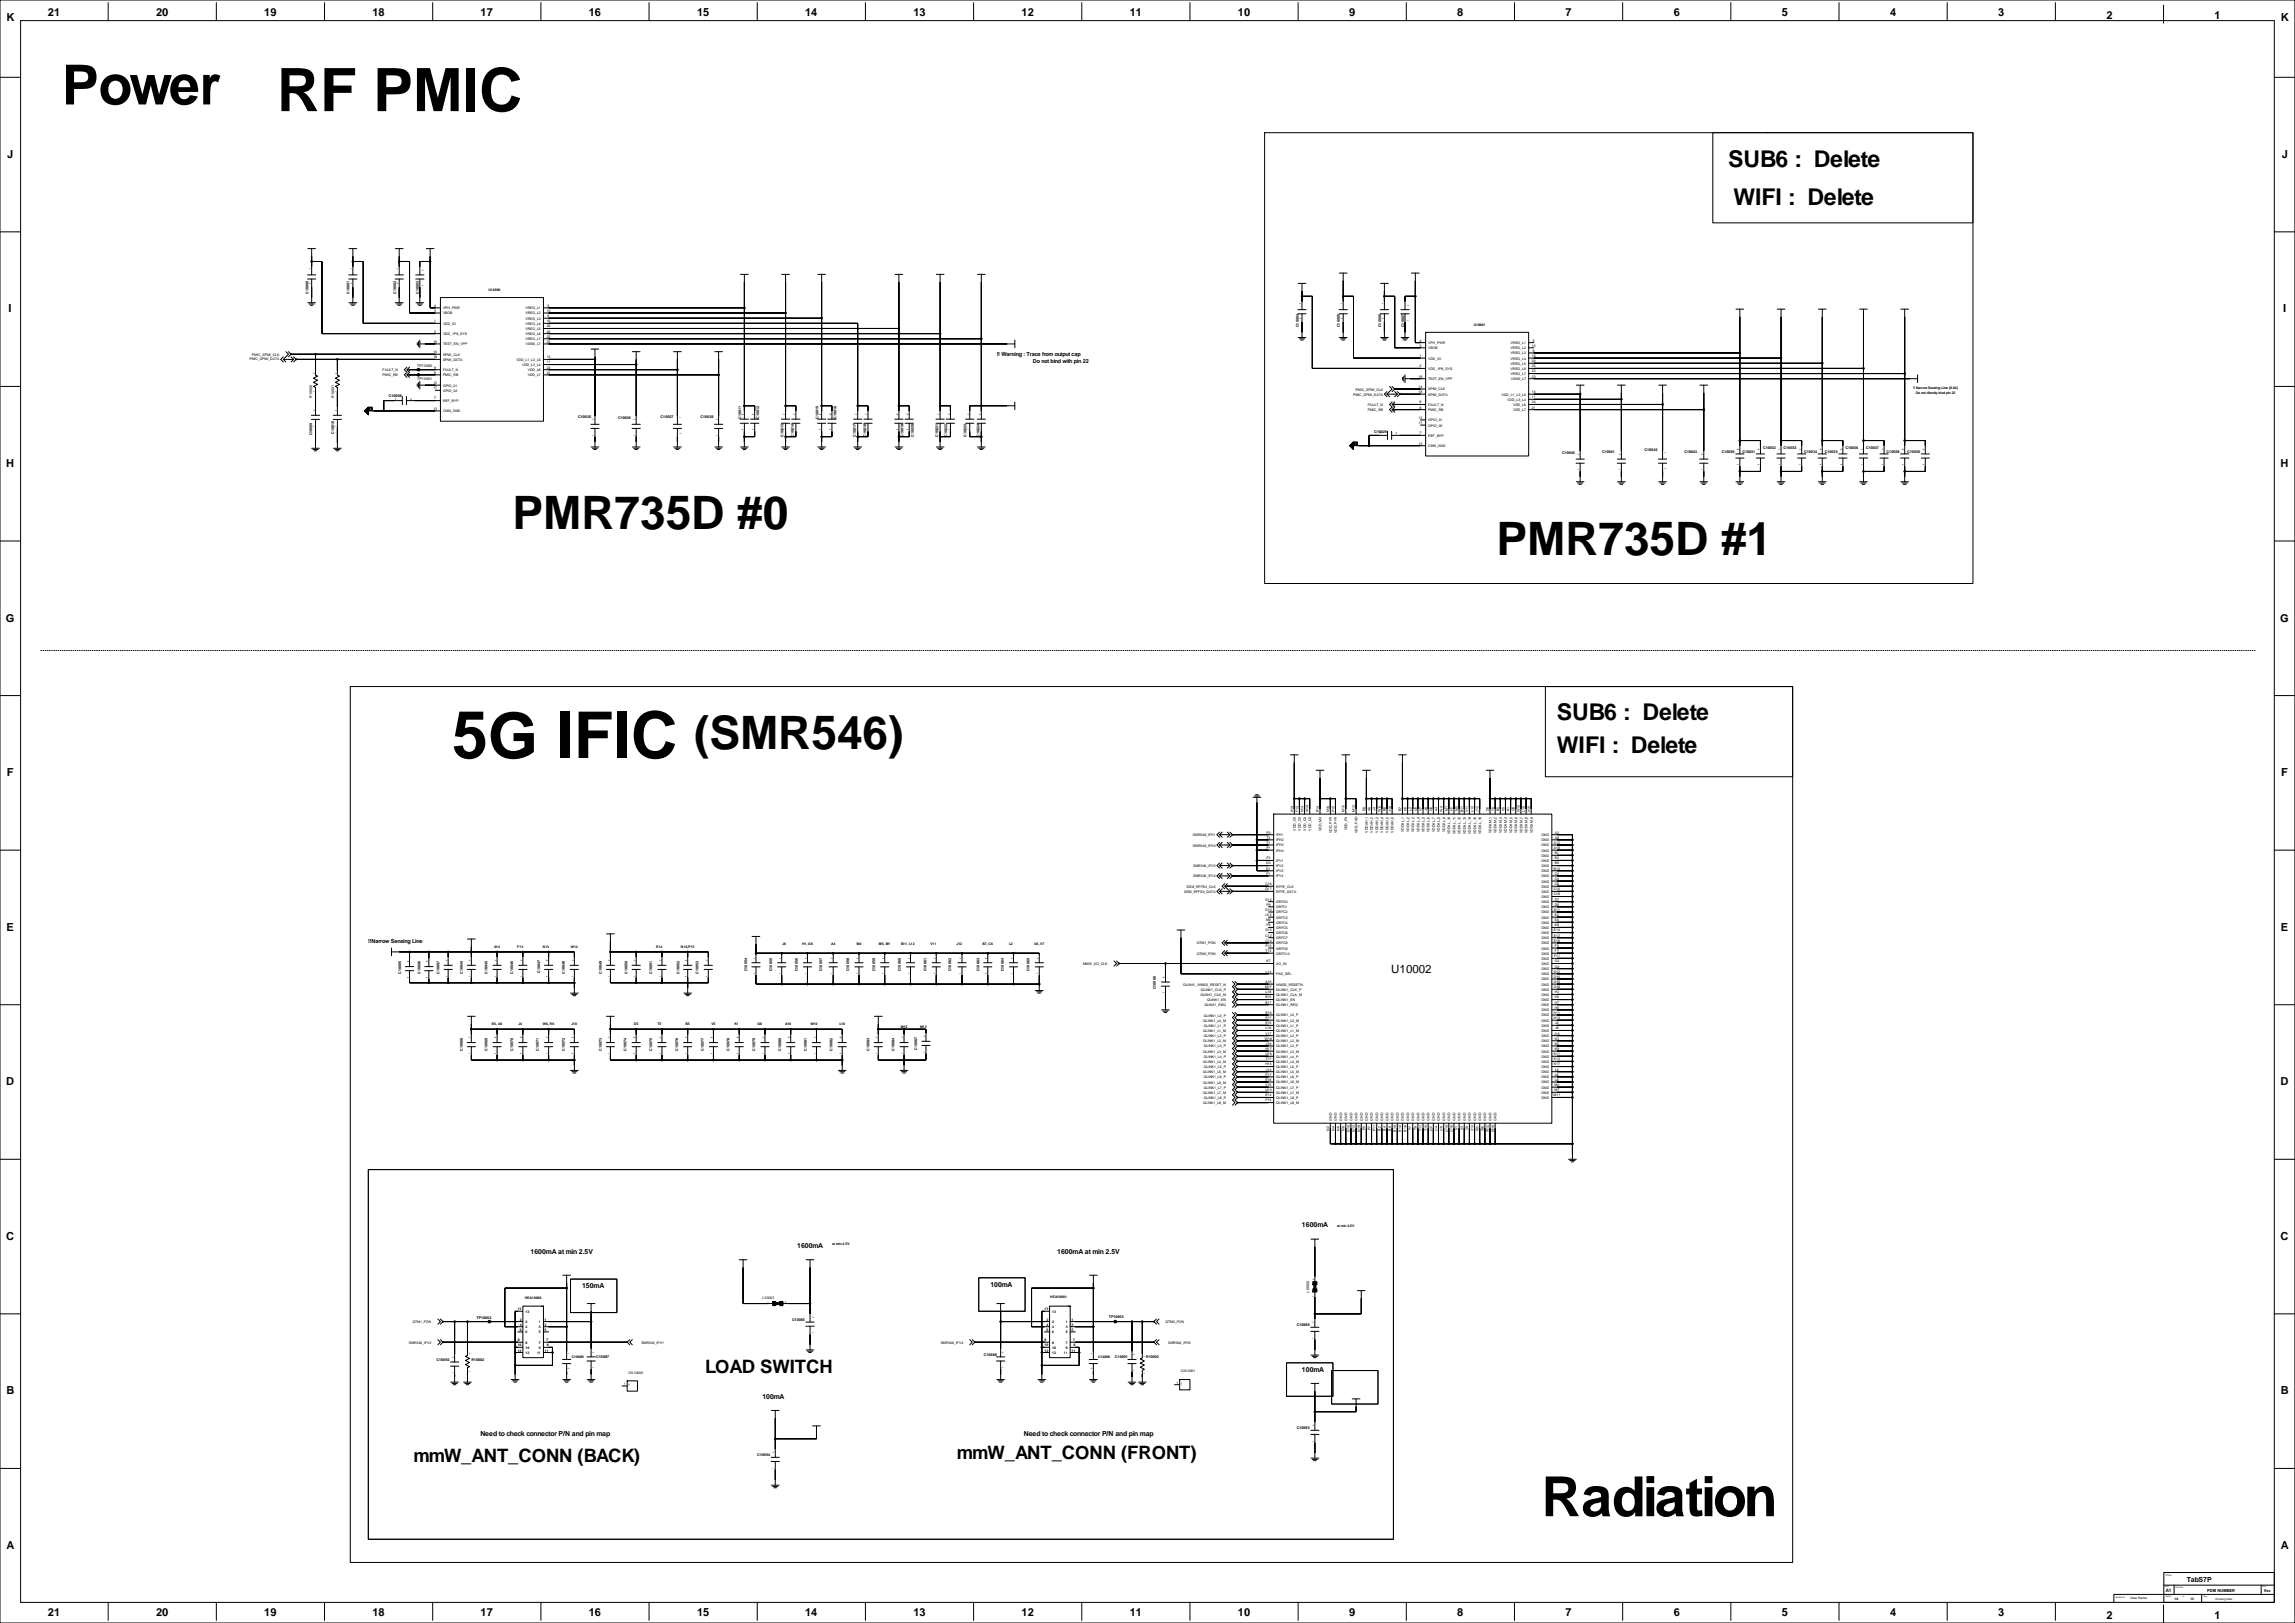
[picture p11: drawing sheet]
<svg xmlns="http://www.w3.org/2000/svg" width="2263mm" height="1600mm" viewBox="0 0 2263 1600" stroke-linecap="round" stroke-linejoin="round" font-family="sans-serif">
<defs><g id="words">
<text font-size="63.6" x="446" y="747">5G IFIC</text>
<text font-size="59.1" x="273" y="110">RF PMIC</text>
<g font-size="54.5">
<text x="61" y="103">Power</text>
<text x="1520" y="1495">Radiation</text>
</g>
<g font-size="45.5">
<text x="505" y="522">PMR735D #0</text>
<text x="1475" y="547">PMR735D #1</text>
<text x="684" y="739">(SMR546)</text>
</g>
<g font-size="22.7">
<text x="1704" y="165">SUB6 : Delete</text>
<text x="1709" y="202">WIFI : Delete</text>
<text x="1535" y="710">SUB6 : Delete</text>
<text x="1535" y="743">WIFI : Delete</text>
</g>
<g font-size="18.2">
<text x="695" y="1354">LOAD SWITCH</text>
<text x="943" y="1438">mmW_ANT_CONN (FRONT)</text>
<text x="408" y="1441">mmW_ANT_CONN (BACK)</text>
</g>
<text font-size="11.4" x="1372" y="959">U10002</text>
<g font-size="10.9">
<text x="47" y="16">21</text>
<text x="154" y="16">20</text>
<text x="261" y="16">19</text>
<text x="367" y="16">18</text>
<text x="474" y="16">17</text>
<text x="581" y="16">16</text>
<text x="687" y="16">15</text>
<text x="794" y="16">14</text>
<text x="901" y="16">13</text>
<text x="1007" y="16">12</text>
<text x="1114" y="16">11</text>
<text x="1220" y="16">10</text>
<text x="1330" y="16">9</text>
<text x="1437" y="16">8</text>
<text x="1543" y="16">7</text>
<text x="1650" y="16">6</text>
<text x="1757" y="16">5</text>
<text x="1863" y="16">4</text>
<text x="1970" y="16">3</text>
<text x="6" y="21">K</text>
<text x="2077" y="19">2</text>
<text x="2183" y="19">1</text>
<text x="2249" y="21">K</text>
<text x="7" y="156">J</text>
<text x="2250" y="156">J</text>
<text x="8" y="308">I</text>
<text x="2251" y="308">I</text>
<text x="6" y="460">H</text>
<text x="2249" y="460">H</text>
<text x="6" y="613">G</text>
<text x="2248" y="613">G</text>
<text x="7" y="765">F</text>
<text x="2249" y="765">F</text>
<text x="6" y="917">E</text>
<text x="2249" y="917">E</text>
<text x="6" y="1070">D</text>
<text x="2249" y="1070">D</text>
<text x="6" y="1222">C</text>
<text x="2249" y="1222">C</text>
<text x="6" y="1375">B</text>
<text x="2249" y="1375">B</text>
<text x="6" y="1527">A</text>
<text x="2249" y="1527">A</text>
<text x="47" y="1593">21</text>
<text x="154" y="1593">20</text>
<text x="261" y="1593">19</text>
<text x="367" y="1593">18</text>
<text x="474" y="1593">17</text>
<text x="581" y="1593">16</text>
<text x="687" y="1593">15</text>
<text x="794" y="1593">14</text>
<text x="901" y="1593">13</text>
<text x="1007" y="1593">12</text>
<text x="1114" y="1593">11</text>
<text x="1220" y="1593">10</text>
<text x="1330" y="1593">9</text>
<text x="1437" y="1593">8</text>
<text x="1543" y="1593">7</text>
<text x="1650" y="1593">6</text>
<text x="1757" y="1593">5</text>
<text x="1863" y="1593">4</text>
<text x="1970" y="1593">3</text>
<text x="2077" y="1595">2</text>
<text x="2183" y="1595">1</text>
</g>
<g font-size="6.8">
<text x="1284" y="1210">1600mA</text>
<text x="786" y="1230">1600mA</text>
<text x="523" y="1236">1600mA at min 2.5V</text>
<text x="1042" y="1236">1600mA at min 2.5V</text>
<text x="574" y="1269">150mA</text>
<text x="976" y="1268">100mA</text>
<text x="1284" y="1352">100mA</text>
<text x="752" y="1379">100mA</text>
<text x="474" y="1415">Need to check connector P/N and pin map</text>
<text x="1009" y="1415">Need to check connector P/N and pin map</text>
<text x="2156" y="1559">TabS7P</text>
</g>
<g font-size="5.5">
<text x="983" y="350">!! Warning : Trace from output cap</text>
<text x="1018" y="358">Do not bind with pin 22</text>
<text x="363" y="929">!!Narrow Sensing Line</text>
</g>
<text font-size="4.5" x="2135" y="1569">A1</text>
<text font-size="4.1" x="2176" y="1569">PDM NUMBER</text>
<g font-size="3.6">
<text x="304" y="290" transform="rotate(-90 304 290)">C10000</text>
<text x="345" y="290" transform="rotate(-90 345 290)">C10001</text>
<text x="390" y="290" transform="rotate(-90 390 290)">C10002</text>
<text x="413" y="290" transform="rotate(-90 413 290)">C10003</text>
<text x="1281" y="323" transform="rotate(-90 1281 323)">C10004</text>
<text x="1321" y="323" transform="rotate(-90 1321 323)">C10005</text>
<text x="1362" y="323" transform="rotate(-90 1362 323)">C10006</text>
<text x="1384" y="323" transform="rotate(-90 1384 323)">C10007</text>
<text x="411" y="362">TP10000</text>
<text x="411" y="374">TP10001</text>
<text x="308" y="392" transform="rotate(-90 308 392)">R10000</text>
<text x="329" y="392" transform="rotate(-90 329 392)">R10001</text>
<text x="383" y="392">C10008</text>
<text x="570" y="412">C10025</text>
<text x="609" y="413">C10026</text>
<text x="651" y="412">C10027</text>
<text x="691" y="412">C10028</text>
<text x="731" y="413" transform="rotate(-90 731 413)">C10011</text>
<text x="749" y="413" transform="rotate(-90 749 413)">C10012</text>
<text x="807" y="413" transform="rotate(-90 807 413)">C10015</text>
<text x="825" y="413" transform="rotate(-90 825 413)">C10016</text>
<text x="308" y="429" transform="rotate(-90 308 429)">C10009</text>
<text x="329" y="428" transform="rotate(-90 329 428)">C10010</text>
<text x="773" y="430" transform="rotate(-90 773 430)">C10013</text>
<text x="783" y="430" transform="rotate(-90 783 430)">C10014</text>
<text x="844" y="430" transform="rotate(-90 844 430)">C10017</text>
<text x="854" y="430" transform="rotate(-90 854 430)">C10018</text>
<text x="891" y="430" transform="rotate(-90 891 430)">C10019</text>
<text x="901" y="430" transform="rotate(-90 901 430)">C10020</text>
<text x="925" y="430" transform="rotate(-90 925 430)">C10021</text>
<text x="934" y="430" transform="rotate(-90 934 430)">C10022</text>
<text x="953" y="430" transform="rotate(-90 953 430)">C10023</text>
<text x="966" y="430" transform="rotate(-90 966 430)">C10024</text>
<text x="1355" y="427">C10029</text>
<text x="1738" y="443">C10032</text>
<text x="1759" y="443">C10033</text>
<text x="1819" y="443">C10036</text>
<text x="1840" y="443">C10037</text>
<text x="1540" y="448">C10040</text>
<text x="1580" y="446">C10041</text>
<text x="1621" y="445">C10042</text>
<text x="1661" y="446">C10043</text>
<text x="1698" y="446">C10030</text>
<text x="1718" y="446">C10031</text>
<text x="1779" y="446">C10034</text>
<text x="1799" y="446">C10035</text>
<text x="1860" y="446">C10038</text>
<text x="1880" y="446">C10039</text>
<text x="396" y="960" transform="rotate(-90 396 960)">C10095</text>
<text x="415" y="960" transform="rotate(-90 415 960)">C10096</text>
<text x="433" y="960" transform="rotate(-90 433 960)">C10097</text>
<text x="456" y="960" transform="rotate(-90 456 960)">C10044</text>
<text x="481" y="960" transform="rotate(-90 481 960)">C10045</text>
<text x="506" y="960" transform="rotate(-90 506 960)">C10046</text>
<text x="533" y="959" transform="rotate(-90 533 959)">C10047</text>
<text x="557" y="960" transform="rotate(-90 557 960)">C10048</text>
<text x="593" y="960" transform="rotate(-90 593 960)">C10049</text>
<text x="619" y="960" transform="rotate(-90 619 960)">C10050</text>
<text x="643" y="960" transform="rotate(-90 643 960)">C10051</text>
<text x="670" y="960" transform="rotate(-90 670 960)">C10052</text>
<text x="689" y="960" transform="rotate(-90 689 960)">C10053</text>
<text x="737" y="957" transform="rotate(-90 737 957)">C10054</text>
<text x="761" y="957" transform="rotate(-90 761 957)">C10055</text>
<text x="787" y="957" transform="rotate(-90 787 957)">C10056</text>
<text x="811" y="957" transform="rotate(-90 811 957)">C10057</text>
<text x="837" y="957" transform="rotate(-90 837 957)">C10058</text>
<text x="863" y="957" transform="rotate(-90 863 957)">C10059</text>
<text x="888" y="957" transform="rotate(-90 888 957)">C10060</text>
<text x="914" y="957" transform="rotate(-90 914 957)">C10061</text>
<text x="938" y="957" transform="rotate(-90 938 957)">C10062</text>
<text x="966" y="957" transform="rotate(-90 966 957)">C10063</text>
<text x="990" y="957" transform="rotate(-90 990 957)">C10064</text>
<text x="1015" y="957" transform="rotate(-90 1015 957)">C10065</text>
<text x="1140" y="975" transform="rotate(-90 1140 975)">C10066</text>
<text x="456" y="1036" transform="rotate(-90 456 1036)">C10068</text>
<text x="481" y="1036" transform="rotate(-90 481 1036)">C10069</text>
<text x="506" y="1036" transform="rotate(-90 506 1036)">C10070</text>
<text x="531" y="1036" transform="rotate(-90 531 1036)">C10071</text>
<text x="557" y="1036" transform="rotate(-90 557 1036)">C10072</text>
<text x="593" y="1036" transform="rotate(-90 593 1036)">C10073</text>
<text x="618" y="1036" transform="rotate(-90 618 1036)">C10074</text>
<text x="643" y="1036" transform="rotate(-90 643 1036)">C10075</text>
<text x="669" y="1036" transform="rotate(-90 669 1036)">C10076</text>
<text x="694" y="1036" transform="rotate(-90 694 1036)">C10077</text>
<text x="719" y="1036" transform="rotate(-90 719 1036)">C10078</text>
<text x="745" y="1036" transform="rotate(-90 745 1036)">C10079</text>
<text x="770" y="1036" transform="rotate(-90 770 1036)">C10080</text>
<text x="795" y="1036" transform="rotate(-90 795 1036)">C10081</text>
<text x="821" y="1036" transform="rotate(-90 821 1036)">C10082</text>
<text x="857" y="1036" transform="rotate(-90 857 1036)">C10083</text>
<text x="882" y="1036" transform="rotate(-90 882 1036)">C10084</text>
<text x="904" y="1035" transform="rotate(-90 904 1035)">C10067</text>
<text x="1291" y="1275" transform="rotate(-90 1291 1275)">L10000</text>
<text x="752" y="1280">L10001</text>
<text x="470" y="1300">TP10002</text>
<text x="1093" y="1299">TP10003</text>
<text x="781" y="1302">C10085</text>
<text x="1279" y="1307">C10086</text>
<text x="970" y="1336">C10088</text>
<text x="430" y="1342">C10092</text>
<text x="465" y="1341">R10002</text>
<text x="588" y="1339">C10087</text>
<text x="1099" y="1339">C10091</text>
<text x="1130" y="1339">R10003</text>
<text x="1279" y="1409">C10093</text>
<text x="747" y="1436">C10094</text>
<text x="2232" y="1569">Rev</text>
</g>
<g font-size="3.4">
<text x="482" y="287">U10000</text>
<text x="428" y="302">4</text>
<text x="437" y="305">VPH_PWR</text>
<text x="518" y="305">VREG_L1</text>
<text x="540" y="302">5</text>
<text x="428" y="307">3</text>
<text x="437" y="310">VBOB</text>
<text x="518" y="310">VREG_L2</text>
<text x="539" y="307">10</text>
<text x="428" y="318">1</text>
<text x="518" y="315">VREG_L3</text>
<text x="539" y="318">16</text>
<text x="540" y="313">6</text>
<text x="437" y="320">VDD_IO</text>
<text x="518" y="320">VREG_L4</text>
<text x="539" y="323">20</text>
<text x="1453" y="321">U10001</text>
<text x="428" y="328">2</text>
<text x="518" y="325">VREG_L5</text>
<text x="539" y="328">25</text>
<text x="437" y="330">VDD_1P8_SYS</text>
<text x="518" y="335">VREG_L7</text>
<text x="518" y="330">VREG_L6</text>
<text x="539" y="333">22</text>
<text x="427" y="338">19</text>
<text x="437" y="340">TEST_EN_VPP</text>
<text x="518" y="340">VSNS_L7</text>
<text x="539" y="338">23</text>
<text x="1400" y="337">4</text>
<text x="1400" y="342">3</text>
<text x="1408" y="339">VPH_PWR</text>
<text x="1489" y="339">VREG_L1</text>
<text x="1510" y="342">10</text>
<text x="1511" y="337">5</text>
<text x="1408" y="344">VBOB</text>
<text x="1489" y="344">VREG_L2</text>
<text x="1511" y="347">6</text>
<text x="248" y="351">PMIC_SPMI_CLK</text>
<text x="427" y="353">18</text>
<text x="427" y="348">14</text>
<text x="437" y="351">SPMI_CLK</text>
<text x="539" y="353">15</text>
<text x="1400" y="352">1</text>
<text x="1489" y="349">VREG_L3</text>
<text x="1510" y="352">16</text>
<text x="246" y="355">PMIC_SPMI_DATA</text>
<text x="437" y="356">SPMI_DATA</text>
<text x="509" y="356">VDD_L1_L2_L5</text>
<text x="539" y="358">11</text>
<text x="1408" y="354">VDD_IO</text>
<text x="1489" y="354">VREG_L4</text>
<text x="1489" y="360">VREG_L5</text>
<text x="1510" y="357">20</text>
<text x="377" y="366">FAULT_N</text>
<text x="410" y="366">1</text>
<text x="428" y="363">9</text>
<text x="437" y="366">FAULT_N</text>
<text x="515" y="361">VDD_L3_L4</text>
<text x="520" y="366">VDD_L6</text>
<text x="539" y="363">24</text>
<text x="1400" y="362">2</text>
<text x="1408" y="365">VDD_1P8_SYS</text>
<text x="1489" y="365">VREG_L6</text>
<text x="1510" y="362">25</text>
<text x="377" y="371">PMIC_RB</text>
<text x="410" y="371">1</text>
<text x="428" y="368">8</text>
<text x="437" y="371">PMIC_RB</text>
<text x="520" y="371">VDD_L7</text>
<text x="539" y="368">21</text>
<text x="1489" y="370">VREG_L7</text>
<text x="1510" y="367">22</text>
<text x="1399" y="372">19</text>
<text x="1408" y="375">TEST_EN_VPP</text>
<text x="1490" y="375">VSNS_L7</text>
<text x="1510" y="372">23</text>
<text x="427" y="384">17</text>
<text x="427" y="379">12</text>
<text x="437" y="381">GPIO_01</text>
<text x="1399" y="382">14</text>
<text x="1886" y="383">!! Narrow Sensing Line (0.04)</text>
<text x="437" y="386">GPIO_02</text>
<text x="1336" y="385">PMIC_SPMI_CLK</text>
<text x="1399" y="387">18</text>
<text x="1408" y="385">SPMI_CLK</text>
<text x="1408" y="390">SPMI_DATA</text>
<text x="1480" y="390">VDD_L1_L2_L5</text>
<text x="1510" y="387">15</text>
<text x="1889" y="388">Do not directly bind pin 22</text>
<text x="428" y="394">7</text>
<text x="1334" y="390">PMIC_SPMI_DATA</text>
<text x="1486" y="395">VDD_L3_L4</text>
<text x="1510" y="393">11</text>
<text x="437" y="396">REF_BYP</text>
<text x="1349" y="400">FAULT_N</text>
<text x="1400" y="398">9</text>
<text x="1408" y="400">FAULT_N</text>
<text x="1492" y="400">VDD_L6</text>
<text x="1510" y="398">24</text>
<text x="427" y="404">13</text>
<text x="437" y="406">CMN_GND</text>
<text x="1349" y="405">PMIC_RB</text>
<text x="1400" y="403">8</text>
<text x="1408" y="405">PMIC_RB</text>
<text x="1492" y="405">VDD_L7</text>
<text x="1510" y="403">21</text>
<text x="1399" y="413">12</text>
<text x="1399" y="418">17</text>
<text x="1408" y="415">GPIO_01</text>
<text x="1408" y="420">GPIO_02</text>
<text x="1400" y="428">7</text>
<text x="1408" y="431">REF_BYP</text>
<text x="1399" y="438">13</text>
<text x="1408" y="441">CMN_GND</text>
<text x="1275" y="800" transform="rotate(-90 1275 800)">A14</text>
<text x="1280" y="800" transform="rotate(-90 1280 800)">F13</text>
<text x="1285" y="801" transform="rotate(-90 1285 801)">N14</text>
<text x="1290" y="801" transform="rotate(-90 1290 801)">W14</text>
<text x="1300" y="801" transform="rotate(-90 1300 801)">R14</text>
<text x="1311" y="801" transform="rotate(-90 1311 801)">N16</text>
<text x="1316" y="800" transform="rotate(-90 1316 800)">P15</text>
<text x="1326" y="801" transform="rotate(-90 1326 801)">M15</text>
<text x="1336" y="801" transform="rotate(-90 1336 801)">M13</text>
<text x="1346" y="799" transform="rotate(-90 1346 799)">E6</text>
<text x="1351" y="799" transform="rotate(-90 1351 799)">A6</text>
<text x="1356" y="799" transform="rotate(-90 1356 799)">J4</text>
<text x="1361" y="800" transform="rotate(-90 1361 800)">W6</text>
<text x="1366" y="800" transform="rotate(-90 1366 800)">R6</text>
<text x="1371" y="800" transform="rotate(-90 1371 800)">J10</text>
<text x="1382" y="799" transform="rotate(-90 1382 799)">B7</text>
<text x="1387" y="800" transform="rotate(-90 1387 800)">C6</text>
<text x="1392" y="799" transform="rotate(-90 1392 799)">L2</text>
<text x="1397" y="800" transform="rotate(-90 1397 800)">U6</text>
<text x="1402" y="799" transform="rotate(-90 1402 799)">V7</text>
<text x="1407" y="799" transform="rotate(-90 1407 799)">J6</text>
<text x="1412" y="800" transform="rotate(-90 1412 800)">G6</text>
<text x="1417" y="799" transform="rotate(-90 1417 799)">A4</text>
<text x="1422" y="800" transform="rotate(-90 1422 800)">W4</text>
<text x="1427" y="800" transform="rotate(-90 1427 800)">M1</text>
<text x="1432" y="800" transform="rotate(-90 1432 800)">H1</text>
<text x="1437" y="800" transform="rotate(-90 1437 800)">M5</text>
<text x="1443" y="800" transform="rotate(-90 1443 800)">B11</text>
<text x="1448" y="800" transform="rotate(-90 1448 800)">V11</text>
<text x="1453" y="800" transform="rotate(-90 1453 800)">L12</text>
<text x="1458" y="800" transform="rotate(-90 1458 800)">J12</text>
<text x="1468" y="800" transform="rotate(-90 1468 800)">D5</text>
<text x="1473" y="799" transform="rotate(-90 1473 799)">T5</text>
<text x="1478" y="799" transform="rotate(-90 1478 799)">B5</text>
<text x="1483" y="799" transform="rotate(-90 1483 799)">V5</text>
<text x="1488" y="799" transform="rotate(-90 1488 799)">K1</text>
<text x="1493" y="800" transform="rotate(-90 1493 800)">G8</text>
<text x="1498" y="801" transform="rotate(-90 1498 801)">W10</text>
<text x="1504" y="800" transform="rotate(-90 1504 800)">L10</text>
<text x="1509" y="800" transform="rotate(-90 1509 800)">A10</text>
<text x="1249" y="822">P3</text>
<text x="1277" y="819" transform="rotate(-90 1277 819)">VDD_CX</text>
<text x="1283" y="819" transform="rotate(-90 1283 819)">VDD_CX</text>
<text x="1288" y="819" transform="rotate(-90 1288 819)">VDD_CX</text>
<text x="1293" y="819" transform="rotate(-90 1293 819)">VDD_CX</text>
<text x="1303" y="819" transform="rotate(-90 1303 819)">VDD_MX</text>
<text x="1313" y="821" transform="rotate(-90 1313 821)">VDD_PHY</text>
<text x="1318" y="821" transform="rotate(-90 1318 821)">VDD_PHY</text>
<text x="1328" y="819" transform="rotate(-90 1328 819)">VDD_PX</text>
<text x="1338" y="821" transform="rotate(-90 1338 821)">VDD_PAD</text>
<text x="1349" y="821" transform="rotate(-90 1349 821)">VDDAH_1</text>
<text x="1354" y="821" transform="rotate(-90 1354 821)">VDDAH_2</text>
<text x="1359" y="821" transform="rotate(-90 1359 821)">VDDAH_3</text>
<text x="1364" y="821" transform="rotate(-90 1364 821)">VDDAH_4</text>
<text x="1369" y="821" transform="rotate(-90 1369 821)">VDDAH_5</text>
<text x="1374" y="821" transform="rotate(-90 1374 821)">VDDAH_6</text>
<text x="1384" y="820" transform="rotate(-90 1384 820)">VDDAL_1</text>
<text x="1389" y="820" transform="rotate(-90 1389 820)">VDDAL_2</text>
<text x="1394" y="820" transform="rotate(-90 1394 820)">VDDAL_3</text>
<text x="1399" y="820" transform="rotate(-90 1399 820)">VDDAL_4</text>
<text x="1404" y="820" transform="rotate(-90 1404 820)">VDDAL_5</text>
<text x="1410" y="820" transform="rotate(-90 1410 820)">VDDAL_6</text>
<text x="1415" y="820" transform="rotate(-90 1415 820)">VDDAL_7</text>
<text x="1420" y="820" transform="rotate(-90 1420 820)">VDDAL_8</text>
<text x="1425" y="820" transform="rotate(-90 1425 820)">VDDAL_9</text>
<text x="1430" y="822" transform="rotate(-90 1430 822)">VDDAL_10</text>
<text x="1435" y="822" transform="rotate(-90 1435 822)">VDDAL_11</text>
<text x="1440" y="822" transform="rotate(-90 1440 822)">VDDAL_12</text>
<text x="1445" y="822" transform="rotate(-90 1445 822)">VDDAL_13</text>
<text x="1450" y="822" transform="rotate(-90 1450 822)">VDDAL_14</text>
<text x="1455" y="822" transform="rotate(-90 1455 822)">VDDAL_15</text>
<text x="1460" y="822" transform="rotate(-90 1460 822)">VDDAL_16</text>
<text x="1470" y="821" transform="rotate(-90 1470 821)">VDDAM_1</text>
<text x="1476" y="821" transform="rotate(-90 1476 821)">VDDAM_2</text>
<text x="1481" y="821" transform="rotate(-90 1481 821)">VDDAM_3</text>
<text x="1486" y="821" transform="rotate(-90 1486 821)">VDDAM_4</text>
<text x="1491" y="821" transform="rotate(-90 1491 821)">VDDAM_5</text>
<text x="1496" y="821" transform="rotate(-90 1496 821)">VDDAM_6</text>
<text x="1501" y="821" transform="rotate(-90 1501 821)">VDDAM_7</text>
<text x="1506" y="821" transform="rotate(-90 1506 821)">VDDAM_8</text>
<text x="1511" y="821" transform="rotate(-90 1511 821)">VDDAM_9</text>
<text x="1533" y="822">A2</text>
<text x="1176" y="824">SMR546_IFH1</text>
<text x="1249" y="827">T3</text>
<text x="1258" y="824">IFH1</text>
<text x="1520" y="824">GND</text>
<text x="1533" y="827">A8</text>
<text x="1249" y="832">T1</text>
<text x="1258" y="829">IFH2</text>
<text x="1520" y="829">GND</text>
<text x="1532" y="832">A12</text>
<text x="1176" y="834">SMR546_IFH3</text>
<text x="1249" y="837">P1</text>
<text x="1258" y="839">IFH4</text>
<text x="1258" y="834">IFH3</text>
<text x="1520" y="834">GND</text>
<text x="1520" y="839">GND</text>
<text x="1532" y="837">A18</text>
<text x="1520" y="845">GND</text>
<text x="1533" y="842">B1</text>
<text x="1249" y="847">F3</text>
<text x="1258" y="850">IFV1</text>
<text x="1520" y="850">GND</text>
<text x="1533" y="847">B3</text>
<text x="1176" y="855">SMR546_IFV2</text>
<text x="1248" y="852">D3</text>
<text x="1248" y="857">D1</text>
<text x="1258" y="855">IFV2</text>
<text x="1520" y="855">GND</text>
<text x="1532" y="857">B13</text>
<text x="1533" y="852">B9</text>
<text x="1249" y="862">F1</text>
<text x="1258" y="860">IFV3</text>
<text x="1520" y="860">GND</text>
<text x="1533" y="862">C2</text>
<text x="1176" y="865">SMR546_IFV4</text>
<text x="1258" y="865">IFV4</text>
<text x="1520" y="865">GND</text>
<text x="1520" y="870">GND</text>
<text x="1533" y="867">C4</text>
<text x="1170" y="875">SDM_RFFE4_CLK</text>
<text x="1248" y="872">C16</text>
<text x="1258" y="875">RFFE_CLK</text>
<text x="1520" y="875">GND</text>
<text x="1533" y="872">C8</text>
<text x="1167" y="880">SDM_RFFE4_DATA</text>
<text x="1248" y="878">D17</text>
<text x="1258" y="880">RFFE_DATA</text>
<text x="1520" y="880">GND</text>
<text x="1532" y="878">C10</text>
<text x="1248" y="888">D13</text>
<text x="1520" y="885">GND</text>
<text x="1532" y="883">C18</text>
<text x="1533" y="888">D7</text>
<text x="1249" y="893">P9</text>
<text x="1258" y="890">GRFC0</text>
<text x="1520" y="890">GND</text>
<text x="1533" y="893">D9</text>
<text x="1247" y="898">G10</text>
<text x="1258" y="895">GRFC1</text>
<text x="1520" y="895">GND</text>
<text x="1532" y="898">D11</text>
<text x="1248" y="903">U12</text>
<text x="1258" y="900">GRFC2</text>
<text x="1258" y="905">GRFC3</text>
<text x="1520" y="900">GND</text>
<text x="1520" y="905">GND</text>
<text x="1533" y="903">E2</text>
<text x="1248" y="908">M9</text>
<text x="1258" y="911">GRFC4</text>
<text x="1520" y="911">GND</text>
<text x="1533" y="908">E4</text>
<text x="1249" y="913">F9</text>
<text x="1258" y="916">GRFC5</text>
<text x="1520" y="916">GND</text>
<text x="1533" y="913">E8</text>
<text x="1248" y="923">C12</text>
<text x="1248" y="918">D15</text>
<text x="1258" y="921">GRFC6</text>
<text x="1520" y="921">GND</text>
<text x="1532" y="923">E12</text>
<text x="1532" y="918">E10</text>
<text x="1248" y="928">C14</text>
<text x="1258" y="926">GRFC7</text>
<text x="1520" y="926">GND</text>
<text x="1532" y="928">E16</text>
<text x="487" y="934">A14</text>
<text x="510" y="934">F13</text>
<text x="535" y="934">N13</text>
<text x="563" y="934">W14</text>
<text x="647" y="934">R14</text>
<text x="671" y="934">N16,P15</text>
<text x="771" y="932">J6</text>
<text x="791" y="932">H1, G6</text>
<text x="819" y="932">A4</text>
<text x="844" y="932">W4</text>
<text x="867" y="932">M5, M1</text>
<text x="888" y="932">B11, L12</text>
<text x="918" y="932">V11</text>
<text x="943" y="932">J12</text>
<text x="969" y="932">B7, C6</text>
<text x="995" y="932">L2</text>
<text x="1019" y="932">U6, V7</text>
<text x="1180" y="931">QTM1_PON</text>
<text x="1248" y="933">P13</text>
<text x="1258" y="931">GRFC8</text>
<text x="1258" y="936">GRFC9</text>
<text x="1520" y="936">GND</text>
<text x="1520" y="931">GND</text>
<text x="1533" y="933">F5</text>
<text x="1180" y="941">QTM0_PON</text>
<text x="1248" y="938">T13</text>
<text x="1258" y="941">GRFC10</text>
<text x="1520" y="941">GND</text>
<text x="1533" y="938">F7</text>
<text x="1520" y="946">GND</text>
<text x="1532" y="944">F11</text>
<text x="1068" y="951">MMW_XO_CLK</text>
<text x="1249" y="949">K7</text>
<text x="1258" y="951">XO_IN</text>
<text x="1520" y="951">GND</text>
<text x="1533" y="954">G4</text>
<text x="1533" y="949">G2</text>
<text x="1248" y="959">L14</text>
<text x="1520" y="956">GND</text>
<text x="1532" y="959">G12</text>
<text x="1258" y="961">PAD_SEL</text>
<text x="1520" y="961">GND</text>
<text x="1532" y="964">G14</text>
<text x="1167" y="972">QLINK1_WMSS_RESET_N</text>
<text x="1248" y="969">A16</text>
<text x="1258" y="972">WMSS_RESETN</text>
<text x="1520" y="966">GND</text>
<text x="1520" y="972">GND</text>
<text x="1532" y="969">G16</text>
<text x="1184" y="977">QLINK1_CLK_P</text>
<text x="1247" y="974">M17</text>
<text x="1258" y="977">QLINK1_CLK_P</text>
<text x="1520" y="977">GND</text>
<text x="1532" y="974">G18</text>
<text x="1183" y="982">QLINK1_CLK_M</text>
<text x="1248" y="979">L18</text>
<text x="1258" y="982">QLINK1_CLK_M</text>
<text x="1520" y="982">GND</text>
<text x="1533" y="979">H3</text>
<text x="1190" y="987">QLINK1_EN</text>
<text x="1248" y="989">B17</text>
<text x="1248" y="984">B15</text>
<text x="1258" y="987">QLINK1_EN</text>
<text x="1520" y="987">GND</text>
<text x="1533" y="989">H7</text>
<text x="1533" y="984">H5</text>
<text x="1187" y="992">QLINK1_REQ</text>
<text x="1258" y="992">QLINK1_REQ</text>
<text x="1520" y="992">GND</text>
<text x="1533" y="994">H9</text>
<text x="1248" y="999">R16</text>
<text x="1258" y="1002">QLINK1_L0_P</text>
<text x="1520" y="1002">GND</text>
<text x="1520" y="997">GND</text>
<text x="1532" y="999">H11</text>
<text x="1186" y="1007">QLINK1_L0_M</text>
<text x="1187" y="1002">QLINK1_L0_P</text>
<text x="1248" y="1005">P17</text>
<text x="1258" y="1007">QLINK1_L0_M</text>
<text x="1520" y="1007">GND</text>
<text x="1532" y="1005">H13</text>
<text x="485" y="1010">E6, A6</text>
<text x="511" y="1010">J4</text>
<text x="535" y="1010">W6, R6</text>
<text x="564" y="1010">J10</text>
<text x="625" y="1010">D5</text>
<text x="648" y="1010">T5</text>
<text x="676" y="1010">B5</text>
<text x="701" y="1010">V5</text>
<text x="724" y="1010">K1</text>
<text x="747" y="1010">G8</text>
<text x="774" y="1010">A10</text>
<text x="799" y="1010">W10</text>
<text x="828" y="1010">L10</text>
<text x="888" y="1013">M15</text>
<text x="907" y="1013">M13</text>
<text x="1187" y="1012">QLINK1_L1_P</text>
<text x="1248" y="1010">K15</text>
<text x="1258" y="1012">QLINK1_L1_P</text>
<text x="1520" y="1012">GND</text>
<text x="1533" y="1010">J2</text>
<text x="1186" y="1017">QLINK1_L1_M</text>
<text x="1248" y="1020">V17</text>
<text x="1248" y="1015">L16</text>
<text x="1258" y="1017">QLINK1_L1_M</text>
<text x="1520" y="1017">GND</text>
<text x="1532" y="1020">J16</text>
<text x="1533" y="1015">J8</text>
<text x="1187" y="1022">QLINK1_L2_P</text>
<text x="1247" y="1025">W16</text>
<text x="1258" y="1022">QLINK1_L2_P</text>
<text x="1520" y="1022">GND</text>
<text x="1533" y="1025">K3</text>
<text x="1186" y="1027">QLINK1_L2_M</text>
<text x="1248" y="1030">J18</text>
<text x="1258" y="1027">QLINK1_L2_M</text>
<text x="1520" y="1027">GND</text>
<text x="1533" y="1030">K5</text>
<text x="1186" y="1038">QLINK1_L3_M</text>
<text x="1187" y="1033">QLINK1_L3_P</text>
<text x="1248" y="1035">H17</text>
<text x="1258" y="1038">QLINK1_L3_M</text>
<text x="1258" y="1032">QLINK1_L3_P</text>
<text x="1520" y="1032">GND</text>
<text x="1520" y="1038">GND</text>
<text x="1533" y="1035">K9</text>
<text x="1187" y="1043">QLINK1_L4_P</text>
<text x="1248" y="1040">U18</text>
<text x="1258" y="1043">QLINK1_L4_P</text>
<text x="1520" y="1043">GND</text>
<text x="1532" y="1040">K11</text>
<text x="1186" y="1048">QLINK1_L4_M</text>
<text x="1248" y="1045">T17</text>
<text x="1258" y="1048">QLINK1_L4_M</text>
<text x="1520" y="1048">GND</text>
<text x="1532" y="1045">K13</text>
<text x="1187" y="1053">QLINK1_L5_P</text>
<text x="1248" y="1050">H15</text>
<text x="1248" y="1055">J14</text>
<text x="1258" y="1053">QLINK1_L5_P</text>
<text x="1520" y="1053">GND</text>
<text x="1532" y="1050">K17</text>
<text x="1533" y="1055">L4</text>
<text x="1186" y="1058">QLINK1_L5_M</text>
<text x="1248" y="1060">F17</text>
<text x="1258" y="1058">QLINK1_L5_M</text>
<text x="1520" y="1058">GND</text>
<text x="1533" y="1060">L6</text>
<text x="1187" y="1063">QLINK1_L6_P</text>
<text x="1248" y="1065">E18</text>
<text x="1258" y="1063">QLINK1_L6_P</text>
<text x="1520" y="1063">GND</text>
<text x="1533" y="1065">L8</text>
<text x="1186" y="1068">QLINK1_L6_M</text>
<text x="1187" y="1073">QLINK1_L7_P</text>
<text x="1248" y="1071">V15</text>
<text x="1258" y="1068">QLINK1_L6_M</text>
<text x="1258" y="1073">QLINK1_L7_P</text>
<text x="1520" y="1068">GND</text>
<text x="1520" y="1073">GND</text>
<text x="1533" y="1071">M3</text>
<text x="1186" y="1078">QLINK1_L7_M</text>
<text x="1248" y="1076">U14</text>
<text x="1258" y="1078">QLINK1_L7_M</text>
<text x="1520" y="1078">GND</text>
<text x="1533" y="1076">M7</text>
<text x="1187" y="1083">QLINK1_L8_P</text>
<text x="1248" y="1081">E14</text>
<text x="1248" y="1086">F15</text>
<text x="1258" y="1083">QLINK1_L8_P</text>
<text x="1520" y="1083">GND</text>
<text x="1532" y="1081">M11</text>
<text x="1186" y="1088">QLINK1_L8_M</text>
<text x="1258" y="1088">QLINK1_L8_M</text>
<text x="1313" y="1105" transform="rotate(-90 1313 1105)">GND</text>
<text x="1318" y="1105" transform="rotate(-90 1318 1105)">GND</text>
<text x="1323" y="1105" transform="rotate(-90 1323 1105)">GND</text>
<text x="1328" y="1105" transform="rotate(-90 1328 1105)">GND</text>
<text x="1333" y="1105" transform="rotate(-90 1333 1105)">GND</text>
<text x="1338" y="1105" transform="rotate(-90 1338 1105)">GND</text>
<text x="1344" y="1105" transform="rotate(-90 1344 1105)">GND</text>
<text x="1349" y="1105" transform="rotate(-90 1349 1105)">GND</text>
<text x="1354" y="1105" transform="rotate(-90 1354 1105)">GND</text>
<text x="1359" y="1105" transform="rotate(-90 1359 1105)">GND</text>
<text x="1364" y="1105" transform="rotate(-90 1364 1105)">GND</text>
<text x="1369" y="1105" transform="rotate(-90 1369 1105)">GND</text>
<text x="1374" y="1105" transform="rotate(-90 1374 1105)">GND</text>
<text x="1379" y="1105" transform="rotate(-90 1379 1105)">GND</text>
<text x="1384" y="1105" transform="rotate(-90 1384 1105)">GND</text>
<text x="1389" y="1105" transform="rotate(-90 1389 1105)">GND</text>
<text x="1394" y="1105" transform="rotate(-90 1394 1105)">GND</text>
<text x="1399" y="1105" transform="rotate(-90 1399 1105)">GND</text>
<text x="1404" y="1105" transform="rotate(-90 1404 1105)">GND</text>
<text x="1410" y="1105" transform="rotate(-90 1410 1105)">GND</text>
<text x="1415" y="1105" transform="rotate(-90 1415 1105)">GND</text>
<text x="1420" y="1105" transform="rotate(-90 1420 1105)">GND</text>
<text x="1425" y="1105" transform="rotate(-90 1425 1105)">GND</text>
<text x="1430" y="1105" transform="rotate(-90 1430 1105)">GND</text>
<text x="1435" y="1105" transform="rotate(-90 1435 1105)">GND</text>
<text x="1440" y="1105" transform="rotate(-90 1440 1105)">GND</text>
<text x="1445" y="1105" transform="rotate(-90 1445 1105)">GND</text>
<text x="1450" y="1105" transform="rotate(-90 1450 1105)">GND</text>
<text x="1455" y="1105" transform="rotate(-90 1455 1105)">GND</text>
<text x="1460" y="1105" transform="rotate(-90 1460 1105)">GND</text>
<text x="1465" y="1105" transform="rotate(-90 1465 1105)">GND</text>
<text x="1470" y="1105" transform="rotate(-90 1470 1105)">GND</text>
<text x="1476" y="1105" transform="rotate(-90 1476 1105)">GND</text>
<text x="1311" y="1114" transform="rotate(-90 1311 1114)">N2</text>
<text x="1316" y="1114" transform="rotate(-90 1316 1114)">N4</text>
<text x="1321" y="1114" transform="rotate(-90 1321 1114)">N6</text>
<text x="1326" y="1114" transform="rotate(-90 1326 1114)">N8</text>
<text x="1331" y="1115" transform="rotate(-90 1331 1115)">N10</text>
<text x="1336" y="1115" transform="rotate(-90 1336 1115)">N12</text>
<text x="1341" y="1115" transform="rotate(-90 1341 1115)">N18</text>
<text x="1346" y="1114" transform="rotate(-90 1346 1114)">P5</text>
<text x="1351" y="1114" transform="rotate(-90 1351 1114)">P7</text>
<text x="1356" y="1115" transform="rotate(-90 1356 1115)">P11</text>
<text x="1361" y="1114" transform="rotate(-90 1361 1114)">R2</text>
<text x="1366" y="1114" transform="rotate(-90 1366 1114)">R4</text>
<text x="1371" y="1114" transform="rotate(-90 1371 1114)">R8</text>
<text x="1377" y="1115" transform="rotate(-90 1377 1115)">R10</text>
<text x="1382" y="1115" transform="rotate(-90 1382 1115)">R12</text>
<text x="1387" y="1115" transform="rotate(-90 1387 1115)">R18</text>
<text x="1392" y="1114" transform="rotate(-90 1392 1114)">T7</text>
<text x="1397" y="1114" transform="rotate(-90 1397 1114)">T9</text>
<text x="1402" y="1115" transform="rotate(-90 1402 1115)">T11</text>
<text x="1407" y="1115" transform="rotate(-90 1407 1115)">T15</text>
<text x="1412" y="1114" transform="rotate(-90 1412 1114)">U2</text>
<text x="1417" y="1114" transform="rotate(-90 1417 1114)">U4</text>
<text x="1422" y="1114" transform="rotate(-90 1422 1114)">U8</text>
<text x="1427" y="1115" transform="rotate(-90 1427 1115)">U10</text>
<text x="1432" y="1115" transform="rotate(-90 1432 1115)">U16</text>
<text x="1437" y="1114" transform="rotate(-90 1437 1114)">V1</text>
<text x="1443" y="1114" transform="rotate(-90 1443 1114)">V3</text>
<text x="1448" y="1114" transform="rotate(-90 1448 1114)">V9</text>
<text x="1453" y="1115" transform="rotate(-90 1453 1115)">V13</text>
<text x="1458" y="1115" transform="rotate(-90 1458 1115)">W2</text>
<text x="1463" y="1115" transform="rotate(-90 1463 1115)">W8</text>
<text x="1468" y="1116" transform="rotate(-90 1468 1116)">W12</text>
<text x="1473" y="1116" transform="rotate(-90 1473 1116)">W18</text>
<text x="1318" y="1210">at min 2.5V</text>
<text x="821" y="1228">at min 2.5V</text>
<text x="517" y="1281">HEA10000</text>
<text x="1035" y="1280">HEA10001</text>
<text x="510" y="1292">13</text>
<text x="518" y="1294">13</text>
<text x="1030" y="1292">13</text>
<text x="1037" y="1294">13</text>
<text x="512" y="1302">2</text>
<text x="537" y="1302">1</text>
<text x="1032" y="1302">2</text>
<text x="1056" y="1302">1</text>
<text x="407" y="1304">QTM1_PON</text>
<text x="483" y="1304">1</text>
<text x="512" y="1307">4</text>
<text x="518" y="1304">2</text>
<text x="531" y="1304">1</text>
<text x="537" y="1307">3</text>
<text x="1032" y="1307">4</text>
<text x="1037" y="1304">2</text>
<text x="1051" y="1304">1</text>
<text x="1056" y="1307">3</text>
<text x="1100" y="1304">1</text>
<text x="1149" y="1304">QTM0_PON</text>
<text x="512" y="1312">6</text>
<text x="518" y="1309">4</text>
<text x="531" y="1309">3</text>
<text x="537" y="1312">5</text>
<text x="1032" y="1312">6</text>
<text x="1037" y="1309">4</text>
<text x="1051" y="1309">3</text>
<text x="1056" y="1312">5</text>
<text x="518" y="1314">6</text>
<text x="531" y="1314">5</text>
<text x="1037" y="1314">6</text>
<text x="1051" y="1314">5</text>
<text x="403" y="1325">SMR546_IFV2</text>
<text x="510" y="1322">8</text>
<text x="518" y="1324">8</text>
<text x="531" y="1324">7</text>
<text x="539" y="1322">7</text>
<text x="632" y="1325">SMR546_IFH1</text>
<text x="927" y="1325">SMR546_IFV4</text>
<text x="1030" y="1322">8</text>
<text x="1037" y="1324">8</text>
<text x="1051" y="1324">7</text>
<text x="1058" y="1322">7</text>
<text x="1152" y="1325">SMR546_IFH3</text>
<text x="510" y="1327">10</text>
<text x="518" y="1329">10</text>
<text x="531" y="1329">9</text>
<text x="539" y="1327">9</text>
<text x="1030" y="1327">10</text>
<text x="1037" y="1329">10</text>
<text x="1051" y="1329">9</text>
<text x="1058" y="1327">9</text>
<text x="510" y="1332">12</text>
<text x="518" y="1335">12</text>
<text x="529" y="1335">11</text>
<text x="537" y="1332">11</text>
<text x="1030" y="1332">12</text>
<text x="1037" y="1335">12</text>
<text x="1049" y="1335">11</text>
<text x="1056" y="1332">11</text>
<text x="564" y="1339">C10089</text>
<text x="1083" y="1339">C10090</text>
<text x="620" y="1354">CN10000</text>
<text x="1164" y="1353">CN10001</text>
<text x="615" y="1365">1</text>
<text x="619" y="1366">1</text>
<text x="1160" y="1364">1</text>
<text x="1164" y="1365">1</text>
</g>
<g font-size="3.2">
<text x="2101" y="1576">User Name</text>
<text x="2144" y="1577">10</text>
<text x="2160" y="1577">15</text>
</g>
<text font-size="2.7" x="2184" y="1577">Drawing Date</text>
<g font-size="2.3">
<text x="307" y="265" transform="rotate(-90 307 265)">1</text>
<text x="347" y="265" transform="rotate(-90 347 265)">1</text>
<text x="393" y="265" transform="rotate(-90 393 265)">1</text>
<text x="418" y="267" transform="rotate(-90 418 267)">2</text>
<text x="307" y="280" transform="rotate(-90 307 280)">2</text>
<text x="347" y="280" transform="rotate(-90 347 280)">2</text>
<text x="393" y="280" transform="rotate(-90 393 280)">2</text>
<text x="418" y="282" transform="rotate(-90 418 282)">1</text>
<text x="1283" y="299" transform="rotate(-90 1283 299)">1</text>
<text x="1324" y="299" transform="rotate(-90 1324 299)">1</text>
<text x="1364" y="299" transform="rotate(-90 1364 299)">1</text>
<text x="1389" y="301" transform="rotate(-90 1389 301)">2</text>
<text x="1283" y="315" transform="rotate(-90 1283 315)">2</text>
<text x="1324" y="315" transform="rotate(-90 1324 315)">2</text>
<text x="1364" y="315" transform="rotate(-90 1364 315)">2</text>
<text x="1389" y="316" transform="rotate(-90 1389 316)">1</text>
<text x="310" y="369" transform="rotate(-90 310 369)">2</text>
<text x="332" y="369" transform="rotate(-90 332 369)">2</text>
<text x="310" y="386" transform="rotate(-90 310 386)">1</text>
<text x="332" y="386" transform="rotate(-90 332 386)">1</text>
<text x="390" y="394">1</text>
<text x="405" y="394">2</text>
<text x="310" y="405" transform="rotate(-90 310 405)">2</text>
<text x="332" y="405" transform="rotate(-90 332 405)">2</text>
<text x="671" y="412" transform="rotate(-90 671 412)">1</text>
<text x="733" y="409" transform="rotate(-90 733 409)">2</text>
<text x="743" y="409" transform="rotate(-90 743 409)">2</text>
<text x="774" y="409" transform="rotate(-90 774 409)">2</text>
<text x="784" y="409" transform="rotate(-90 784 409)">2</text>
<text x="809" y="409" transform="rotate(-90 809 409)">2</text>
<text x="819" y="409" transform="rotate(-90 819 409)">2</text>
<text x="845" y="409" transform="rotate(-90 845 409)">2</text>
<text x="855" y="409" transform="rotate(-90 855 409)">2</text>
<text x="885" y="409" transform="rotate(-90 885 409)">2</text>
<text x="896" y="409" transform="rotate(-90 896 409)">2</text>
<text x="926" y="409" transform="rotate(-90 926 409)">2</text>
<text x="936" y="409" transform="rotate(-90 936 409)">2</text>
<text x="955" y="409" transform="rotate(-90 955 409)">2</text>
<text x="967" y="409" transform="rotate(-90 967 409)">2</text>
<text x="586" y="414" transform="rotate(-90 586 414)">2</text>
<text x="627" y="414" transform="rotate(-90 627 414)">2</text>
<text x="708" y="414" transform="rotate(-90 708 414)">2</text>
<text x="310" y="421" transform="rotate(-90 310 421)">1</text>
<text x="332" y="421" transform="rotate(-90 332 421)">1</text>
<text x="733" y="424" transform="rotate(-90 733 424)">1</text>
<text x="743" y="424" transform="rotate(-90 743 424)">1</text>
<text x="774" y="424" transform="rotate(-90 774 424)">1</text>
<text x="784" y="424" transform="rotate(-90 784 424)">1</text>
<text x="809" y="424" transform="rotate(-90 809 424)">1</text>
<text x="819" y="424" transform="rotate(-90 819 424)">1</text>
<text x="845" y="424" transform="rotate(-90 845 424)">1</text>
<text x="855" y="424" transform="rotate(-90 855 424)">1</text>
<text x="885" y="424" transform="rotate(-90 885 424)">1</text>
<text x="896" y="424" transform="rotate(-90 896 424)">1</text>
<text x="926" y="424" transform="rotate(-90 926 424)">1</text>
<text x="936" y="424" transform="rotate(-90 936 424)">1</text>
<text x="955" y="424" transform="rotate(-90 955 424)">1</text>
<text x="967" y="424" transform="rotate(-90 967 424)">1</text>
<text x="586" y="429" transform="rotate(-90 586 429)">1</text>
<text x="627" y="429" transform="rotate(-90 627 429)">1</text>
<text x="671" y="428" transform="rotate(-90 671 428)">2</text>
<text x="708" y="429" transform="rotate(-90 708 429)">1</text>
<text x="1361" y="428">1</text>
<text x="1376" y="428">2</text>
<text x="1715" y="443" transform="rotate(-90 1715 443)">2</text>
<text x="1735" y="443" transform="rotate(-90 1735 443)">2</text>
<text x="1755" y="443" transform="rotate(-90 1755 443)">2</text>
<text x="1776" y="443" transform="rotate(-90 1776 443)">2</text>
<text x="1796" y="443" transform="rotate(-90 1796 443)">2</text>
<text x="1816" y="443" transform="rotate(-90 1816 443)">2</text>
<text x="1837" y="443" transform="rotate(-90 1837 443)">2</text>
<text x="1857" y="443" transform="rotate(-90 1857 443)">2</text>
<text x="1877" y="443" transform="rotate(-90 1877 443)">2</text>
<text x="1897" y="443" transform="rotate(-90 1897 443)">2</text>
<text x="1557" y="448" transform="rotate(-90 1557 448)">2</text>
<text x="1598" y="448" transform="rotate(-90 1598 448)">2</text>
<text x="1643" y="447" transform="rotate(-90 1643 447)">1</text>
<text x="1679" y="448" transform="rotate(-90 1679 448)">2</text>
<text x="1643" y="462" transform="rotate(-90 1643 462)">2</text>
<text x="1715" y="459" transform="rotate(-90 1715 459)">1</text>
<text x="1735" y="459" transform="rotate(-90 1735 459)">1</text>
<text x="1755" y="459" transform="rotate(-90 1755 459)">1</text>
<text x="1776" y="459" transform="rotate(-90 1776 459)">1</text>
<text x="1796" y="459" transform="rotate(-90 1796 459)">1</text>
<text x="1816" y="459" transform="rotate(-90 1816 459)">1</text>
<text x="1837" y="459" transform="rotate(-90 1837 459)">1</text>
<text x="1857" y="459" transform="rotate(-90 1857 459)">1</text>
<text x="1877" y="459" transform="rotate(-90 1877 459)">1</text>
<text x="1897" y="459" transform="rotate(-90 1897 459)">1</text>
<text x="1557" y="464" transform="rotate(-90 1557 464)">1</text>
<text x="1598" y="464" transform="rotate(-90 1598 464)">1</text>
<text x="1679" y="464" transform="rotate(-90 1679 464)">1</text>
<text x="441" y="947" transform="rotate(-90 441 947)">2</text>
<text x="464" y="947" transform="rotate(-90 464 947)">2</text>
<text x="489" y="947" transform="rotate(-90 489 947)">2</text>
<text x="515" y="947" transform="rotate(-90 515 947)">2</text>
<text x="540" y="947" transform="rotate(-90 540 947)">2</text>
<text x="566" y="947" transform="rotate(-90 566 947)">2</text>
<text x="601" y="947" transform="rotate(-90 601 947)">2</text>
<text x="627" y="947" transform="rotate(-90 627 947)">2</text>
<text x="652" y="947" transform="rotate(-90 652 947)">2</text>
<text x="677" y="947" transform="rotate(-90 677 947)">2</text>
<text x="698" y="947" transform="rotate(-90 698 947)">2</text>
<text x="745" y="945" transform="rotate(-90 745 945)">2</text>
<text x="770" y="945" transform="rotate(-90 770 945)">2</text>
<text x="795" y="945" transform="rotate(-90 795 945)">2</text>
<text x="821" y="945" transform="rotate(-90 821 945)">2</text>
<text x="846" y="945" transform="rotate(-90 846 945)">2</text>
<text x="872" y="945" transform="rotate(-90 872 945)">2</text>
<text x="897" y="945" transform="rotate(-90 897 945)">2</text>
<text x="922" y="945" transform="rotate(-90 922 945)">2</text>
<text x="948" y="945" transform="rotate(-90 948 945)">2</text>
<text x="973" y="945" transform="rotate(-90 973 945)">2</text>
<text x="999" y="945" transform="rotate(-90 999 945)">2</text>
<text x="1024" y="945" transform="rotate(-90 1024 945)">2</text>
<text x="403" y="949" transform="rotate(-90 403 949)">2</text>
<text x="422" y="949" transform="rotate(-90 422 949)">2</text>
<text x="403" y="964" transform="rotate(-90 403 964)">1</text>
<text x="422" y="964" transform="rotate(-90 422 964)">1</text>
<text x="441" y="963" transform="rotate(-90 441 963)">1</text>
<text x="464" y="963" transform="rotate(-90 464 963)">1</text>
<text x="489" y="963" transform="rotate(-90 489 963)">1</text>
<text x="515" y="963" transform="rotate(-90 515 963)">1</text>
<text x="540" y="963" transform="rotate(-90 540 963)">1</text>
<text x="566" y="963" transform="rotate(-90 566 963)">1</text>
<text x="601" y="963" transform="rotate(-90 601 963)">1</text>
<text x="627" y="963" transform="rotate(-90 627 963)">1</text>
<text x="652" y="963" transform="rotate(-90 652 963)">1</text>
<text x="677" y="963" transform="rotate(-90 677 963)">1</text>
<text x="698" y="963" transform="rotate(-90 698 963)">1</text>
<text x="745" y="960" transform="rotate(-90 745 960)">1</text>
<text x="770" y="960" transform="rotate(-90 770 960)">1</text>
<text x="795" y="960" transform="rotate(-90 795 960)">1</text>
<text x="821" y="960" transform="rotate(-90 821 960)">1</text>
<text x="846" y="960" transform="rotate(-90 846 960)">1</text>
<text x="872" y="960" transform="rotate(-90 872 960)">1</text>
<text x="897" y="960" transform="rotate(-90 897 960)">1</text>
<text x="922" y="960" transform="rotate(-90 922 960)">1</text>
<text x="948" y="960" transform="rotate(-90 948 960)">1</text>
<text x="973" y="960" transform="rotate(-90 973 960)">1</text>
<text x="999" y="960" transform="rotate(-90 999 960)">1</text>
<text x="1024" y="960" transform="rotate(-90 1024 960)">1</text>
<text x="1148" y="964" transform="rotate(-90 1148 964)">2</text>
<text x="1148" y="979" transform="rotate(-90 1148 979)">1</text>
<text x="464" y="1024" transform="rotate(-90 464 1024)">2</text>
<text x="489" y="1024" transform="rotate(-90 489 1024)">2</text>
<text x="515" y="1024" transform="rotate(-90 515 1024)">2</text>
<text x="540" y="1024" transform="rotate(-90 540 1024)">2</text>
<text x="565" y="1024" transform="rotate(-90 565 1024)">2</text>
<text x="601" y="1024" transform="rotate(-90 601 1024)">2</text>
<text x="626" y="1024" transform="rotate(-90 626 1024)">2</text>
<text x="652" y="1024" transform="rotate(-90 652 1024)">2</text>
<text x="677" y="1024" transform="rotate(-90 677 1024)">2</text>
<text x="703" y="1024" transform="rotate(-90 703 1024)">2</text>
<text x="728" y="1024" transform="rotate(-90 728 1024)">2</text>
<text x="754" y="1024" transform="rotate(-90 754 1024)">2</text>
<text x="779" y="1024" transform="rotate(-90 779 1024)">2</text>
<text x="804" y="1024" transform="rotate(-90 804 1024)">2</text>
<text x="830" y="1024" transform="rotate(-90 830 1024)">2</text>
<text x="865" y="1024" transform="rotate(-90 865 1024)">2</text>
<text x="891" y="1024" transform="rotate(-90 891 1024)">2</text>
<text x="912" y="1022" transform="rotate(-90 912 1022)">2</text>
<text x="912" y="1038" transform="rotate(-90 912 1038)">1</text>
<text x="464" y="1039" transform="rotate(-90 464 1039)">1</text>
<text x="489" y="1039" transform="rotate(-90 489 1039)">1</text>
<text x="515" y="1039" transform="rotate(-90 515 1039)">1</text>
<text x="540" y="1039" transform="rotate(-90 540 1039)">1</text>
<text x="565" y="1039" transform="rotate(-90 565 1039)">1</text>
<text x="601" y="1039" transform="rotate(-90 601 1039)">1</text>
<text x="626" y="1039" transform="rotate(-90 626 1039)">1</text>
<text x="652" y="1039" transform="rotate(-90 652 1039)">1</text>
<text x="677" y="1039" transform="rotate(-90 677 1039)">1</text>
<text x="703" y="1039" transform="rotate(-90 703 1039)">1</text>
<text x="728" y="1039" transform="rotate(-90 728 1039)">1</text>
<text x="754" y="1039" transform="rotate(-90 754 1039)">1</text>
<text x="779" y="1039" transform="rotate(-90 779 1039)">1</text>
<text x="804" y="1039" transform="rotate(-90 804 1039)">1</text>
<text x="830" y="1039" transform="rotate(-90 830 1039)">1</text>
<text x="865" y="1039" transform="rotate(-90 865 1039)">1</text>
<text x="891" y="1039" transform="rotate(-90 891 1039)">1</text>
<text x="1296" y="1261" transform="rotate(-90 1296 1261)">2</text>
<text x="1296" y="1279" transform="rotate(-90 1296 1279)">1</text>
<text x="757" y="1284">1</text>
<text x="774" y="1284">2</text>
<text x="802" y="1299" transform="rotate(-90 802 1299)">2</text>
<text x="1296" y="1304" transform="rotate(-90 1296 1304)">2</text>
<text x="802" y="1314" transform="rotate(-90 802 1314)">1</text>
<text x="1296" y="1319" transform="rotate(-90 1296 1319)">1</text>
<text x="464" y="1335" transform="rotate(-90 464 1335)">2</text>
<text x="562" y="1334" transform="rotate(-90 562 1334)">1</text>
<text x="586" y="1333" transform="rotate(-90 586 1333)">2</text>
<text x="989" y="1333" transform="rotate(-90 989 1333)">2</text>
<text x="1077" y="1334" transform="rotate(-90 1077 1334)">1</text>
<text x="1119" y="1336" transform="rotate(-90 1119 1336)">2</text>
<text x="1129" y="1338" transform="rotate(-90 1129 1338)">2</text>
<text x="448" y="1339" transform="rotate(-90 448 1339)">2</text>
<text x="562" y="1349" transform="rotate(-90 562 1349)">2</text>
<text x="586" y="1349" transform="rotate(-90 586 1349)">1</text>
<text x="989" y="1349" transform="rotate(-90 989 1349)">1</text>
<text x="1077" y="1349" transform="rotate(-90 1077 1349)">2</text>
<text x="448" y="1354" transform="rotate(-90 448 1354)">1</text>
<text x="464" y="1352" transform="rotate(-90 464 1352)">1</text>
<text x="1119" y="1351" transform="rotate(-90 1119 1351)">1</text>
<text x="1129" y="1355" transform="rotate(-90 1129 1355)">1</text>
<text x="1296" y="1406" transform="rotate(-90 1296 1406)">2</text>
<text x="1296" y="1421" transform="rotate(-90 1296 1421)">1</text>
<text x="764" y="1432" transform="rotate(-90 764 1432)">2</text>
<text x="764" y="1448" transform="rotate(-90 764 1448)">1</text>
<text x="2135" y="1554">TITLE</text>
</g>
<g font-size="1.8">
<text x="2134" y="1565">SIZE</text>
<text x="2145" y="1565">DWG NO</text>
<text x="2231" y="1565">REV</text>
<text x="2086" y="1575">DRAWN BY</text>
<text x="2135" y="1574">SHEET</text>
<text x="2152" y="1574">of</text>
<text x="2172" y="1574">Date</text>
</g>
</g></defs>
<g fill="none" stroke="#000" stroke-width=".99">
<path d="M0 0h2263v1600h-2263zM107 3v17M213 3v17M320 3v17M427 3v17M533 3v17M640 3v17M747 3v17M853 3v17M960 3v17M1067 3v17M1173 3v17"/>
<path d="M1280 3v17M1387 3v17M1493 3v17M1600 3v17M1706 3v17M1813 3v17M1920 3v17M2026 3v17M2133 5v18M20 20h2222v1560h-2222zM0 76h20M2242 76h21"/>
<path d="M1247 131h698v444h-698zM1689 131h256v89h-256zM0 229h20M2242 229h21M303 245h8M307 258h10v71h117M307 245v26M344 245h8M348 258h10v61h76M348 245v26M390 245h7M394 258h10v51h30"/>
<path d="M394 245v26M420 245h8M424 245v58h10M424 258h-10v13M303 275h8M303 271h8M307 275v23M344 275h8M344 271h8M348 275v23M390 275h8M390 271h8"/>
<path d="M394 275v23M410 275h8M410 271h8M414 275v23M730 270h8M734 270v143M771 270h7M775 270v143M806 270h8M810 270v143M882 270h8M886 270v143"/>
<path d="M923 270h8M927 270v143M964 270h7M968 270v143M1280 279h7M1284 279v26M1320 269h8M1324 269v36M1361 279h8M1365 279v26M1392 269h7M1395 269v69h11"/>
<path d="M303 298h8M305 300h5M344 298h8M345 300h5M390 298h7M391 300h5M410 298h8M411 300h5M434 293h102v122h-102zM434 293h1M1284 292h10v71h112M1324 292h10v61h72"/>
<path d="M1365 292h10v51h31M1395 292h-10v13M306 301h3M347 301h2M392 301h3M413 301h2M536 303h198M536 309h239M536 314h274M536 319h310v94M1280 305h8M1280 309h8"/>
<path d="M1284 309v24M1320 305h8M1320 309h8M1324 309v24M1361 305h8M1361 309h8M1365 309v24M1381 305h8M1381 309h8M1385 309v24M1712 305h7M1715 305v142"/>
<path d="M1752 305h8M1756 305v142M1793 305h7M1797 305v142M1833 305h8M1837 305v142M1874 305h8M1878 305v142M411 338v2M413 336v6M414 335v8M414 339h20"/>
<path d="M536 329h391M536 324h350M536 339h465M536 334h432M1001 335v8M1280 333h7M1281 334h5M1282 335h3M1320 333h8M1322 334h5M1323 335h3M1361 333h8"/>
<path d="M1362 334h5M1364 335h2M1381 333h8M1383 334h5M1384 335h3M1406 328h101v121h-101zM1406 328h.1M1507 338h5M279 354h10M279 352l-2 2 2 3M279 354l3 3M282 347l2 2-5 5"/>
<path d="M284 347l3 2-3 3M287 349h.1M287 349h147M287 352l2 2M289 352l3 2-3 3M289 354l-2 3M292 354h.1M292 354h142M311 349v21l2 1-4 2 4 2-4 2 4 2-4 2 2 1v27M333 354v16l2 1-4 2 4 2-4 2 4 2-4 2 2 1v27M536 354h51M536 359h91"/>
<path d="M583 344h7M587 344v74M623 347h8M627 347v71M664 347h8M668 347v71M705 347h7M708 347v71M1507 343h5M1507 353h249M1507 348h208M1507 358h290"/>
<path d="M401 362l-2 2 2 3-2 2 2 3M404 364h.1M404 369h.1M404 364h-3l3 3-3 2M404 369h-3l3 3M404 364h30M404 369h30M404 362l-3 2M411 378v3M413 364h.1M413 369h.1M413 377v5"/>
<path d="M414 376v7M414 380h20M536 364h132M536 369h172M1383 372v3M1384 371v5M1385 369v8M1385 373h21M1507 373h384M1507 363h330M1507 368h371M1554 380h8"/>
<path d="M1558 380v73M1595 380h7M1599 380v73M1635 380h8M1639 380v73M1676 380h8M1680 380v73M1891 369v8M0 381h20M397 395h-19v10M397 391v8M401 395h33"/>
<path d="M401 391v8M429 385h5M734 400h10v13M775 400h10v13M810 400h10v13M846 400h10v13M886 400h10v13M927 400h10v13M1001 400h-45v13M1001 396v8M1367 389h11M1367 386l-2 3 2 2"/>
<path d="M1367 389l3 2M1370 381l3 2-6 6M1373 381l2 2-2 3M1373 396l-3 3 3 2-3 3 3 2M1375 383h.1M1375 399h.1M1375 399h-2l2 2-2 3M1375 399h31M1375 383h31M1375 386l3 3M1375 396l-2 3M1378 386l2 3-2 2"/>
<path d="M1378 389l-3 2M1380 389h.1M1380 389h26M1507 399h132M1507 389h51M1507 394h92M2242 381h21M307 413h8M307 409h8M311 413v29M329 413h8M329 409h8"/>
<path d="M333 413v29M363 401v8l-4-4zM363 405h71M364 401h3v4h-3zM364 403h2M364 402v2M366 402v2M583 418h8M623 418h8M664 418h8M704 418h9M730 417h8"/>
<path d="M730 413h8M734 417v24M740 417h8M740 413h8M744 417v13h-10M770 417h9M770 413h9M775 417v24M781 417h8M781 413h8M785 417v13h-10M806 417h8"/>
<path d="M806 413h8M810 417v24M816 417h8M816 413h8M820 417v13h-10M842 417h8M842 413h8M846 417v24M852 417h8M852 413h8M856 417v13h-10M882 417h8"/>
<path d="M882 413h8M886 417v24M892 417h8M892 413h8M896 417v13h-10M923 417h8M923 413h8M927 417v24M933 417h8M933 413h8M937 417v13h-10M952 417h8"/>
<path d="M952 413h8M956 417v13h12M963 417h9M963 413h9M968 417v24M1375 404h.1M1375 404h-2l2 2M1375 404h31M1400 414h6M1400 419h6M1507 404h173M583 422h8"/>
<path d="M587 422v19M623 422h8M627 422v19M664 422h8M668 422v19M704 422h9M708 422v19M1334 436v7l-3-4zM1334 439h72M1335 436h3v3h-3zM1336 437h2M1336 436v2"/>
<path d="M1338 436v2M1368 429h-18v10M1368 425v8M1372 429h34M1372 425v8M1715 434h21v13M1756 434h20v13M1797 434h20v13M1837 434h21v13M1878 434h20v13M307 442h8M309 443h5"/>
<path d="M310 444h2M329 442h7M330 443h5M331 444h3M583 441h7M584 442h5M585 443h3M623 441h8M625 442h5M626 443h3M664 441h8M665 442h5"/>
<path d="M667 443h2M705 441h7M706 442h5M707 443h3M730 441h8M731 442h5M733 443h2M771 441h7M772 442h5M773 443h3M806 441h8M808 442h5"/>
<path d="M809 443h2M842 441h7M843 442h5M844 443h3M882 441h8M884 442h5M885 443h3M923 441h8M924 442h5M926 443h2M964 441h7M965 442h5"/>
<path d="M966 443h3M1554 457h8M1554 453h8M1558 457v18M1595 457h8M1595 453h8M1599 457v18M1635 457h8M1635 453h8M1639 457v18M1676 457h8M1676 453h8"/>
<path d="M1680 457v18M1711 452h8M1711 447h8M1715 452v23M1732 452h8M1732 447h8M1736 452v13h-21M1752 452h8M1752 447h8M1756 452v23M1772 452h8M1772 447h8"/>
<path d="M1776 452v13h-20M1793 452h8M1793 447h8M1797 452v23M1813 452h8M1813 447h8M1817 452v13h-20M1833 452h8M1833 447h8M1837 452v23M1854 452h8M1854 447h8"/>
<path d="M1858 452v13h-21M1874 452h8M1874 447h8M1878 452v23M1894 452h8M1894 447h8M1898 452v13h-20M1554 475h8M1555 476h5M1557 477h2M1595 475h7M1596 476h5"/>
<path d="M1597 477h3M1635 475h8M1637 476h5M1638 477h2M1676 475h8M1677 476h5M1679 477h2M1712 475h7M1713 476h5M1714 477h3M1752 475h8M1753 476h6"/>
<path d="M1755 477h2M1793 475h7M1794 476h5M1795 477h3M1833 475h8M1835 476h5M1836 477h3M1874 475h8M1875 476h5M1877 477h2M0 533h20M2242 533h21"/>
<path d="M345 677h1422v863h-1422zM1524 677h243v89h-243zM0 686h20M2242 686h21M1272 744h8M1276 744v58M1298 759h7M1301 759v43M1323 744h8M1327 744v58M1343 759h8M1347 759v43"/>
<path d="M1379 744h8M1383 744v58M1465 759h8M1469 759v43M1235 786h8M1237 785h5M1238 783h3M1239 786v72h17M1276 787h15v15M1281 787v15M1286 787v15M1301 787h16v15"/>
<path d="M1312 787v15M1327 787h10v15M1347 787h26v15M1352 787v15M1357 787v15M1362 787v15M1367 787v15M1383 787h76v15M1388 787v15M1393 787v15M1398 787v15M1403 787v15"/>
<path d="M1408 787v15M1413 787v15M1418 787v15M1423 787v15M1428 787v15M1434 787v15M1439 787v15M1444 787v15M1449 787v15M1454 787v15M1469 787h41v15M1474 787v15"/>
<path d="M1479 787v15M1484 787v15M1489 787v15M1494 787v15M1500 787v15M1505 787v15M1256 802h274v305h-274zM1256 802h.1M0 838h20M1202 833h11M1202 823h11M1202 820l-2 3 2 2"/>
<path d="M1202 823l3 2M1202 830l-2 3 2 2M1202 833l3 2M1205 820l-3 3M1205 830l-3 3M1210 830l3 3M1210 820l3 3M1213 820l2 3-2 2M1213 830l2 3-2 2M1213 823l-3 2M1213 833l-3 2M1215 823h.1"/>
<path d="M1215 833h.1M1215 833h41M1215 823h41M1239 828h17M1239 838h17M1530 828h20M1530 838h20M1530 833h20M1530 823h20v320M2242 838h21M1202 853h11M1202 851l-2 2 2 3"/>
<path d="M1202 853l3 3M1205 851l-3 2M1210 851l3 2M1213 851l2 2-2 3M1213 853l-3 3M1215 853h.1M1215 853h41M1239 848h17M1530 848h20M1530 858h20M1530 843h20M1530 853h20"/>
<path d="M1202 879h11M1202 863h11M1202 876l-2 3 2 2M1202 879l3 2M1202 861l-2 2 2 3M1202 863l3 3M1205 876l-3 3M1205 861l-3 2M1207 871l-2 3 2 2M1207 874l6 5M1210 874h.1M1210 871l-3 3h3"/>
<path d="M1210 874h46M1210 861l3 2M1213 876l2 3-2 2M1213 861l2 2-2 3M1213 879l-3 2M1213 863l-3 3M1215 879h.1M1215 863h.1M1215 879h41M1215 863h41M1530 879h20M1530 874h20"/>
<path d="M1530 863h20M1530 868h20M1251 889h5M1251 894h5M1251 899h5M1530 884h20M1530 889h20M1530 894h20M1530 899h20M1161 917h7M1164 917v43h92M1251 904h5"/>
<path d="M1251 909h5M1251 914h5M1251 919h5M1530 904h20M1530 909h20M1530 914h20M1530 919h20M386 938h180v14M386 935v7M404 938v15M423 938v15M442 938v14"/>
<path d="M461 926h8M465 926v26M490 938v14M516 938v14M541 938v14M598 921h8M602 921v31M602 938h96v14M627 938v14M653 938v14M678 938v14M742 923h7"/>
<path d="M745 940h280v9M745 923v26M771 940v9M796 940v9M822 940v9M847 940v9M872 940v9M898 940v9M923 940v9M948 940v9M974 940v9M999 940v9"/>
<path d="M1207 927l-2 2 2 3M1207 929l3 3M1207 937l-2 3 2 2M1207 940l3 2M1210 929h.1M1210 940h.1M1210 927l-3 2h3M1210 937l-3 3h3M1210 929h46M1210 940h46M1251 924h5M1251 935h5"/>
<path d="M1530 924h20M1530 929h20M1530 940h20M1530 935h20M400 957h8M400 953h8M404 957v12h162M419 957h8M419 953h8M423 957v12M438 956h8M438 952h8"/>
<path d="M442 956v13M461 956h8M461 952h8M465 956v13M486 956h8M486 952h8M490 956v13M511 956h9M511 952h9M516 956v13M537 956h8M537 952h8"/>
<path d="M541 956v13M562 956h8M562 952h8M566 956v23M598 956h8M598 952h8M602 956v13h96v-13M623 956h8M623 952h8M627 956v13M649 956h8M649 952h8"/>
<path d="M653 956v13M674 956h8M674 952h8M678 956v23M694 956h8M694 952h8M741 953h8M741 949h8M745 953v17h280M767 953h8M767 949h8M771 953v17"/>
<path d="M792 953h8M792 949h8M796 953v17M817 953h9M817 949h9M822 953v17M843 953h8M843 949h8M847 953v17M868 953h8M868 949h8M872 953v17"/>
<path d="M894 953h8M894 949h8M898 953v17M919 953h8M919 949h8M923 953v17M944 953h9M944 949h9M948 953v17M970 953h8M970 949h8M974 953v17"/>
<path d="M995 953h8M995 949h8M999 953v17M1021 953h8M1021 949h8M1025 953v23M1098 947l3 3-3 2M1101 947l2 3-2 2M1103 950h.1M1103 950h153M1149 950v18M1530 960h20"/>
<path d="M1530 950h20M1530 945h20M1530 955h20M562 979h8M674 979h8M1021 976h7M1022 978h5M1023 979h3M1145 972h8M1145 968h8M1149 972v23M1215 968l3 2-3 3 3 2-3 3 3 2-3 3 3 2-3 3 3 2-3 3"/>
<path d="M1218 968l2 2-2 3 2 2-2 3 2 2-2 3 2 2-2 3 2 2-2 3M1220 975h.1M1220 970h.1M1220 975h36M1220 970h36M1530 975h20M1530 970h20M1530 965h20M0 990h20M564 980h5M565 981h3M675 980h6"/>
<path d="M677 981h2M1145 995h8M1147 997h5M1148 998h2M1215 998l3 3-3 2 3 3-3 2 3 3-3 2 3 3-3 2 3 3-3 2 3 3-3 2 3 3-3 3 3 2-3 3 3 2-3 3 3 2-3 3 3 2-3 3 3 2-3 3 3 2-3 3 3 3-3 2 3 3-3 2 3 3-3 2 3 3-3 2 3 3-3 2M1218 998l2 3-2 2 2 3-2 2 2 3-2 2 2 3-2 2 2 3-2 2 2 3-2 2 2 3-2 3 2 2-2 3 2 2-2 3 2 2-2 3 2 2-2 3 2 2-2 3 2 2-2 3 2 3-2 2 2 3-2 2 2 3-2 2 2 3-2 2 2 3-2 2M1220 985h.1M1220 990h.1M1220 980h.1M1220 980h36M1220 985h36M1220 990h36"/>
<path d="M1530 980h20M1530 985h20M1530 990h20M1530 995h20M2242 990h21M461 1002h8M465 1015h101v13M465 1002v26M490 1015v13M516 1015v13M541 1015v13M598 1002h8"/>
<path d="M602 1015h228v13M602 1002v26M627 1015v13M653 1015v13M678 1015v13M703 1015v13M729 1015v13M754 1015v13M780 1015v13M805 1015v13M862 1002h8M866 1002v26"/>
<path d="M866 1015h47v11M891 1015v13M1220 1001h.1M1220 1016h.1M1220 1006h.1M1220 1011h.1M1220 1016h36M1220 1001h36M1220 1011h36M1220 1006h36M1530 1016h20M1530 1001h20"/>
<path d="M1530 1011h20M1530 1006h20M461 1032h8M461 1028h8M465 1032v13h101M486 1032h8M486 1028h8M490 1032v13M511 1032h9M511 1028h9M516 1032v13M537 1032h8"/>
<path d="M537 1028h8M541 1032v13M562 1032h8M562 1028h8M566 1032v23M598 1032h8M598 1028h8M602 1032v13h228M623 1032h8M623 1028h8M627 1032v13M649 1032h8"/>
<path d="M649 1028h8M653 1032v13M674 1032h8M674 1028h8M678 1032v13M699 1032h8M699 1028h8M703 1032v13M725 1032h8M725 1028h8M729 1032v13M750 1032h8"/>
<path d="M750 1028h8M754 1032v13M776 1032h8M776 1028h8M780 1032v13M801 1032h8M801 1028h8M805 1032v13M826 1032h8M826 1028h8M830 1032v23M862 1032h8"/>
<path d="M862 1028h8M887 1032h8M887 1028h8M891 1032v23M909 1031h8M909 1026h8M913 1031v14h-47v-13M1220 1021h.1M1220 1036h.1M1220 1026h.1M1220 1031h.1M1220 1026h36"/>
<path d="M1220 1031h36M1220 1021h36M1220 1036h36M1530 1026h20M1530 1031h20M1530 1021h20M1530 1036h20M562 1055h8M564 1056h5M565 1058h3M827 1055h7M828 1056h5"/>
<path d="M829 1058h3M888 1055h7M889 1056h5M890 1058h3M1220 1056h.1M1220 1041h.1M1220 1046h.1M1220 1051h.1M1220 1051h36M1220 1056h36M1220 1041h36M1220 1046h36"/>
<path d="M1530 1051h20M1530 1056h20M1530 1041h20M1530 1046h20M1220 1072h.1M1220 1061h.1M1220 1077h.1M1220 1067h.1M1220 1077h36M1220 1061h36M1220 1072h36M1220 1067h36"/>
<path d="M1530 1077h20M1530 1061h20M1530 1072h20M1530 1067h20M1220 1087h.1M1220 1082h.1M1220 1082h36M1220 1087h36M1530 1082h20M1312 1107v21h238M1317 1107v21M1322 1107v21"/>
<path d="M1327 1107v21M1332 1107v21M1337 1107v21M1342 1107v21M1347 1107v21M1352 1107v21M1357 1107v21M1362 1107v21M1367 1107v21M1373 1107v21M1378 1107v21M1383 1107v21"/>
<path d="M1388 1107v21M1393 1107v21M1398 1107v21M1403 1107v21M1408 1107v21M1413 1107v21M1418 1107v21M1423 1107v21M1428 1107v21M1434 1107v21M1439 1107v21M1444 1107v21"/>
<path d="M1449 1107v21M1454 1107v21M1459 1107v21M1464 1107v21M1469 1107v21M1474 1107v21M0 1143h20M363 1153h1011v364h-1011zM1547 1143h7M1548 1144h5M1549 1145h3M2242 1143h21"/>
<path d="M1293 1221h7M1296 1221v42M555 1257h7M559 1257v83M729 1242h7M733 1242v43h29M795 1242h7M799 1242v61M965 1260h46v33h-46zM1074 1257h8M1078 1257v83M559 1270h-61v38h18"/>
<path d="M562 1261h46v33h-46zM1078 1270h-61v38h18M1296 1274v34M1338 1272h8M1342 1272v23h-46M0 1295h20M516 1287h20v51h-20zM516 1293h-8v67M534 1287h2M579 1285h8M583 1285v53M772 1285h27"/>
<path d="M983 1285h7M987 1285v53M1035 1287h20v51h-20zM1035 1293h-8v67M1053 1287h2M2242 1295h21M432 1300l2 3-2 2M434 1300l3 3-3 2M437 1303h.1M437 1303h79M448 1303v40M461 1303v33l-2 1 4 2-4 2 4 2-4 2 4 2-2 1v14"/>
<path d="M482 1303h.1M510 1313h6M536 1303h47M536 1308h23M536 1313h5M795 1307h8M795 1303h8M799 1307v24M987 1303h48M1030 1313h5M1055 1303h83M1055 1308h23"/>
<path d="M1055 1313h5M1100 1303h.1M1116 1303v37M1126 1303v36l-2 1 4 2-4 2 4 2-4 2 4 2-2 1v11M1138 1303h.1M1140 1300l-2 3 2 2M1143 1300l-3 3 3 2M1292 1312h8M1292 1308h8M1296 1312v24M432 1321l2 2-2 3M434 1321l3 2-3 3"/>
<path d="M437 1323h.1M437 1323h79M508 1333h8M508 1328h8M536 1333h9M536 1328h9v18h-37M536 1323h82M579 1338h8M618 1323h.1M621 1321l-3 2 3 3M623 1321l-2 2 2 3M795 1331h7"/>
<path d="M796 1332h5M797 1333h3M956 1321l3 2-3 3M959 1321l2 2-2 3M961 1323h.1M961 1323h74M983 1338h8M1027 1333h8M1027 1328h8M1055 1333h9M1055 1328h9v18h-37M1055 1323h83"/>
<path d="M1138 1323h.1M1140 1321l-2 2 2 3M1143 1321l-3 2 3 3M1293 1336h7M1294 1337h5M1295 1338h3M444 1347h8M444 1343h8M448 1347v15M504 1360h8M555 1340h8M555 1344h8"/>
<path d="M555 1360h7M559 1344v16M579 1342h8M579 1360h8M583 1342v18M983 1342h8M983 1360h7M987 1342v18M1023 1360h8M1074 1340h8M1074 1344h8M1074 1360h8"/>
<path d="M1078 1344v16M1112 1340h8M1112 1344h8M1116 1344v18M1163 1360h10v10h-10zM1268 1343h46v33h-46zM1313 1351h46v33h-46zM444 1362h8M446 1364h5M447 1365h2M457 1362h8M458 1364h5"/>
<path d="M460 1365h2M505 1361h5M507 1362h2M556 1361h5M557 1362h3M580 1361h5M582 1362h2M613 1366h5M618 1361h11v10h-11zM984 1361h5M985 1362h3M1025 1361h5"/>
<path d="M1026 1362h2M1075 1361h6M1077 1362h2M1112 1362h8M1114 1364h5M1115 1365h2M1122 1362h8M1124 1364h5M1125 1365h3M1158 1365h5M1293 1364h7M1296 1364v46"/>
<path d="M1333 1379h8M1337 1379v13h-41M761 1390h7M764 1390v47M801 1406h8M805 1406v12h-41M1292 1414h8M1292 1410h8M1296 1414v23M760 1437h8M1293 1437h7M1294 1439h5"/>
<path d="M1295 1440h3M0 1447h20M760 1441h8M764 1441v23M2242 1447h21M761 1464h7M762 1465h5M763 1467h3M2133 1550h109v30h-109zM107 1580v17M213 1580v17M320 1580v17"/>
<path d="M427 1580v17M533 1580v17M640 1580v17M747 1580v17M853 1580v17M960 1580v17M1067 1580v17M1173 1580v17M1280 1580v17M1387 1580v17M1493 1580v17M1600 1580v17"/>
<path d="M1706 1580v17M1813 1580v17M1920 1580v17M2026 1580v17M2133 1572h109M2133 1563h109M2134 1572h-50v8M2144 1563v9M2171 1572v8M2229 1563v9M2133 1582v18"/>
<circle cx="307" cy="258" r=".6"/>
<circle cx="348" cy="258" r=".6"/>
<circle cx="394" cy="258" r=".6"/>
<circle cx="424" cy="258" r=".6"/>
<circle cx="1284" cy="292" r=".6"/>
<circle cx="1324" cy="292" r=".6"/>
<circle cx="1365" cy="292" r=".6"/>
<circle cx="1395" cy="292" r=".6"/>
<circle cx="734" cy="303" r=".6"/>
<circle cx="775" cy="309" r=".6"/>
<circle cx="810" cy="314" r=".6"/>
<circle cx="886" cy="324" r=".6"/>
<circle cx="927" cy="329" r=".6"/>
<circle cx="968" cy="334" r=".6"/>
<circle cx="287" cy="349" r=".3"/>
<circle cx="292" cy="354" r=".3"/>
<circle cx="311" cy="349" r=".6"/>
<circle cx="333" cy="354" r=".6"/>
<circle cx="587" cy="354" r=".6"/>
<circle cx="627" cy="359" r=".6"/>
<circle cx="1715" cy="348" r=".6"/>
<circle cx="1756" cy="353" r=".6"/>
<circle cx="1797" cy="358" r=".6"/>
<circle cx="404" cy="364" r=".3"/>
<circle cx="404" cy="369" r=".3"/>
<circle cx="413" cy="369" r=".6"/>
<circle cx="413" cy="364" r=".6"/>
<circle cx="413" cy="369" r="1.3"/>
<circle cx="413" cy="364" r="1.3"/>
<circle cx="668" cy="364" r=".6"/>
<circle cx="708" cy="369" r=".6"/>
<circle cx="1837" cy="363" r=".6"/>
<circle cx="1878" cy="368" r=".6"/>
<circle cx="734" cy="400" r=".6"/>
<circle cx="775" cy="400" r=".6"/>
<circle cx="810" cy="400" r=".6"/>
<circle cx="846" cy="400" r=".6"/>
<circle cx="886" cy="400" r=".6"/>
<circle cx="927" cy="400" r=".6"/>
<circle cx="968" cy="400" r=".6"/>
<circle cx="1375" cy="383" r=".3"/>
<circle cx="1375" cy="399" r=".3"/>
<circle cx="1380" cy="389" r=".3"/>
<circle cx="1558" cy="389" r=".6"/>
<circle cx="1599" cy="394" r=".6"/>
<circle cx="1639" cy="399" r=".6"/>
<circle cx="378" cy="405" r=".6"/>
<circle cx="1375" cy="404" r=".3"/>
<circle cx="1680" cy="404" r=".6"/>
<circle cx="734" cy="430" r=".6"/>
<circle cx="775" cy="430" r=".6"/>
<circle cx="810" cy="430" r=".6"/>
<circle cx="846" cy="430" r=".6"/>
<circle cx="886" cy="430" r=".6"/>
<circle cx="927" cy="430" r=".6"/>
<circle cx="968" cy="430" r=".6"/>
<circle cx="1350" cy="439" r=".6"/>
<circle cx="1715" cy="434" r=".6"/>
<circle cx="1756" cy="434" r=".6"/>
<circle cx="1797" cy="434" r=".6"/>
<circle cx="1837" cy="434" r=".6"/>
<circle cx="1878" cy="434" r=".6"/>
<circle cx="1715" cy="465" r=".6"/>
<circle cx="1756" cy="465" r=".6"/>
<circle cx="1797" cy="465" r=".6"/>
<circle cx="1837" cy="465" r=".6"/>
<circle cx="1878" cy="465" r=".6"/>
<circle cx="1276" cy="787" r=".6"/>
<circle cx="1281" cy="787" r=".6"/>
<circle cx="1286" cy="787" r=".6"/>
<circle cx="1301" cy="787" r=".6"/>
<circle cx="1312" cy="787" r=".6"/>
<circle cx="1327" cy="787" r=".6"/>
<circle cx="1347" cy="787" r=".6"/>
<circle cx="1352" cy="787" r=".6"/>
<circle cx="1357" cy="787" r=".6"/>
<circle cx="1362" cy="787" r=".6"/>
<circle cx="1367" cy="787" r=".6"/>
<circle cx="1383" cy="787" r=".6"/>
<circle cx="1388" cy="787" r=".6"/>
<circle cx="1393" cy="787" r=".6"/>
<circle cx="1398" cy="787" r=".6"/>
<circle cx="1403" cy="787" r=".6"/>
<circle cx="1408" cy="787" r=".6"/>
<circle cx="1413" cy="787" r=".6"/>
<circle cx="1418" cy="787" r=".6"/>
<circle cx="1423" cy="787" r=".6"/>
<circle cx="1428" cy="787" r=".6"/>
<circle cx="1434" cy="787" r=".6"/>
<circle cx="1439" cy="787" r=".6"/>
<circle cx="1444" cy="787" r=".6"/>
<circle cx="1449" cy="787" r=".6"/>
<circle cx="1454" cy="787" r=".6"/>
<circle cx="1469" cy="787" r=".6"/>
<circle cx="1474" cy="787" r=".6"/>
<circle cx="1479" cy="787" r=".6"/>
<circle cx="1484" cy="787" r=".6"/>
<circle cx="1489" cy="787" r=".6"/>
<circle cx="1494" cy="787" r=".6"/>
<circle cx="1500" cy="787" r=".6"/>
<circle cx="1505" cy="787" r=".6"/>
<circle cx="1215" cy="833" r=".3"/>
<circle cx="1215" cy="823" r=".3"/>
<circle cx="1239" cy="838" r=".6"/>
<circle cx="1239" cy="828" r=".6"/>
<circle cx="1550" cy="833" r=".6"/>
<circle cx="1550" cy="838" r=".6"/>
<circle cx="1550" cy="828" r=".6"/>
<circle cx="1215" cy="853" r=".3"/>
<circle cx="1239" cy="848" r=".6"/>
<circle cx="1550" cy="853" r=".6"/>
<circle cx="1550" cy="858" r=".6"/>
<circle cx="1550" cy="843" r=".6"/>
<circle cx="1550" cy="848" r=".6"/>
<circle cx="1210" cy="874" r=".3"/>
<circle cx="1215" cy="879" r=".3"/>
<circle cx="1215" cy="863" r=".3"/>
<circle cx="1550" cy="879" r=".6"/>
<circle cx="1550" cy="874" r=".6"/>
<circle cx="1550" cy="868" r=".6"/>
<circle cx="1550" cy="863" r=".6"/>
<circle cx="1550" cy="889" r=".6"/>
<circle cx="1550" cy="894" r=".6"/>
<circle cx="1550" cy="884" r=".6"/>
<circle cx="1550" cy="899" r=".6"/>
<circle cx="1550" cy="909" r=".6"/>
<circle cx="1550" cy="904" r=".6"/>
<circle cx="1550" cy="914" r=".6"/>
<circle cx="1550" cy="919" r=".6"/>
<circle cx="404" cy="938" r=".6"/>
<circle cx="423" cy="938" r=".6"/>
<circle cx="442" cy="938" r=".6"/>
<circle cx="465" cy="938" r=".6"/>
<circle cx="490" cy="938" r=".6"/>
<circle cx="516" cy="938" r=".6"/>
<circle cx="541" cy="938" r=".6"/>
<circle cx="602" cy="938" r=".6"/>
<circle cx="627" cy="938" r=".6"/>
<circle cx="653" cy="938" r=".6"/>
<circle cx="678" cy="938" r=".6"/>
<circle cx="745" cy="940" r=".6"/>
<circle cx="771" cy="940" r=".6"/>
<circle cx="796" cy="940" r=".6"/>
<circle cx="822" cy="940" r=".6"/>
<circle cx="847" cy="940" r=".6"/>
<circle cx="872" cy="940" r=".6"/>
<circle cx="898" cy="940" r=".6"/>
<circle cx="923" cy="940" r=".6"/>
<circle cx="948" cy="940" r=".6"/>
<circle cx="974" cy="940" r=".6"/>
<circle cx="999" cy="940" r=".6"/>
<circle cx="1210" cy="940" r=".3"/>
<circle cx="1210" cy="929" r=".3"/>
<circle cx="1550" cy="924" r=".6"/>
<circle cx="1550" cy="929" r=".6"/>
<circle cx="1550" cy="935" r=".6"/>
<circle cx="1550" cy="940" r=".6"/>
<circle cx="1103" cy="950" r=".3"/>
<circle cx="1149" cy="950" r=".6"/>
<circle cx="1550" cy="945" r=".6"/>
<circle cx="1550" cy="950" r=".6"/>
<circle cx="1550" cy="955" r=".6"/>
<circle cx="1550" cy="960" r=".6"/>
<circle cx="423" cy="969" r=".6"/>
<circle cx="442" cy="969" r=".6"/>
<circle cx="465" cy="969" r=".6"/>
<circle cx="490" cy="969" r=".6"/>
<circle cx="516" cy="969" r=".6"/>
<circle cx="541" cy="969" r=".6"/>
<circle cx="566" cy="969" r=".6"/>
<circle cx="627" cy="969" r=".6"/>
<circle cx="653" cy="969" r=".6"/>
<circle cx="678" cy="969" r=".6"/>
<circle cx="771" cy="970" r=".6"/>
<circle cx="796" cy="970" r=".6"/>
<circle cx="822" cy="970" r=".6"/>
<circle cx="847" cy="970" r=".6"/>
<circle cx="872" cy="970" r=".6"/>
<circle cx="898" cy="970" r=".6"/>
<circle cx="923" cy="970" r=".6"/>
<circle cx="948" cy="970" r=".6"/>
<circle cx="974" cy="970" r=".6"/>
<circle cx="999" cy="970" r=".6"/>
<circle cx="1025" cy="970" r=".6"/>
<circle cx="1220" cy="975" r=".3"/>
<circle cx="1220" cy="970" r=".3"/>
<circle cx="1550" cy="965" r=".6"/>
<circle cx="1550" cy="970" r=".6"/>
<circle cx="1550" cy="975" r=".6"/>
<circle cx="1220" cy="980" r=".3"/>
<circle cx="1220" cy="990" r=".3"/>
<circle cx="1220" cy="985" r=".3"/>
<circle cx="1550" cy="995" r=".6"/>
<circle cx="1550" cy="980" r=".6"/>
<circle cx="1550" cy="985" r=".6"/>
<circle cx="1550" cy="990" r=".6"/>
<circle cx="465" cy="1015" r=".6"/>
<circle cx="490" cy="1015" r=".6"/>
<circle cx="516" cy="1015" r=".6"/>
<circle cx="541" cy="1015" r=".6"/>
<circle cx="602" cy="1015" r=".6"/>
<circle cx="627" cy="1015" r=".6"/>
<circle cx="653" cy="1015" r=".6"/>
<circle cx="678" cy="1015" r=".6"/>
<circle cx="703" cy="1015" r=".6"/>
<circle cx="729" cy="1015" r=".6"/>
<circle cx="754" cy="1015" r=".6"/>
<circle cx="780" cy="1015" r=".6"/>
<circle cx="805" cy="1015" r=".6"/>
<circle cx="866" cy="1015" r=".6"/>
<circle cx="891" cy="1015" r=".6"/>
<circle cx="1220" cy="1016" r=".3"/>
<circle cx="1220" cy="1011" r=".3"/>
<circle cx="1220" cy="1001" r=".3"/>
<circle cx="1220" cy="1006" r=".3"/>
<circle cx="1550" cy="1001" r=".6"/>
<circle cx="1550" cy="1016" r=".6"/>
<circle cx="1550" cy="1006" r=".6"/>
<circle cx="1550" cy="1011" r=".6"/>
<circle cx="1220" cy="1036" r=".3"/>
<circle cx="1220" cy="1031" r=".3"/>
<circle cx="1220" cy="1021" r=".3"/>
<circle cx="1220" cy="1026" r=".3"/>
<circle cx="1550" cy="1036" r=".6"/>
<circle cx="1550" cy="1021" r=".6"/>
<circle cx="1550" cy="1026" r=".6"/>
<circle cx="1550" cy="1031" r=".6"/>
<circle cx="490" cy="1045" r=".6"/>
<circle cx="516" cy="1045" r=".6"/>
<circle cx="541" cy="1045" r=".6"/>
<circle cx="566" cy="1045" r=".6"/>
<circle cx="627" cy="1045" r=".6"/>
<circle cx="653" cy="1045" r=".6"/>
<circle cx="678" cy="1045" r=".6"/>
<circle cx="703" cy="1045" r=".6"/>
<circle cx="729" cy="1045" r=".6"/>
<circle cx="754" cy="1045" r=".6"/>
<circle cx="780" cy="1045" r=".6"/>
<circle cx="805" cy="1045" r=".6"/>
<circle cx="830" cy="1045" r=".6"/>
<circle cx="891" cy="1045" r=".6"/>
<circle cx="1220" cy="1051" r=".3"/>
<circle cx="1220" cy="1046" r=".3"/>
<circle cx="1220" cy="1041" r=".3"/>
<circle cx="1220" cy="1056" r=".3"/>
<circle cx="1550" cy="1051" r=".6"/>
<circle cx="1550" cy="1041" r=".6"/>
<circle cx="1550" cy="1056" r=".6"/>
<circle cx="1550" cy="1046" r=".6"/>
<circle cx="1220" cy="1072" r=".3"/>
<circle cx="1220" cy="1067" r=".3"/>
<circle cx="1220" cy="1077" r=".3"/>
<circle cx="1220" cy="1061" r=".3"/>
<circle cx="1550" cy="1072" r=".6"/>
<circle cx="1550" cy="1077" r=".6"/>
<circle cx="1550" cy="1061" r=".6"/>
<circle cx="1550" cy="1067" r=".6"/>
<circle cx="1220" cy="1087" r=".3"/>
<circle cx="1220" cy="1082" r=".3"/>
<circle cx="1550" cy="1082" r=".6"/>
<circle cx="1317" cy="1128" r=".6"/>
<circle cx="1322" cy="1128" r=".6"/>
<circle cx="1327" cy="1128" r=".6"/>
<circle cx="1332" cy="1128" r=".6"/>
<circle cx="1337" cy="1128" r=".6"/>
<circle cx="1342" cy="1128" r=".6"/>
<circle cx="1347" cy="1128" r=".6"/>
<circle cx="1352" cy="1128" r=".6"/>
<circle cx="1357" cy="1128" r=".6"/>
<circle cx="1362" cy="1128" r=".6"/>
<circle cx="1367" cy="1128" r=".6"/>
<circle cx="1373" cy="1128" r=".6"/>
<circle cx="1378" cy="1128" r=".6"/>
<circle cx="1383" cy="1128" r=".6"/>
<circle cx="1388" cy="1128" r=".6"/>
<circle cx="1393" cy="1128" r=".6"/>
<circle cx="1398" cy="1128" r=".6"/>
<circle cx="1403" cy="1128" r=".6"/>
<circle cx="1408" cy="1128" r=".6"/>
<circle cx="1413" cy="1128" r=".6"/>
<circle cx="1418" cy="1128" r=".6"/>
<circle cx="1423" cy="1128" r=".6"/>
<circle cx="1428" cy="1128" r=".6"/>
<circle cx="1434" cy="1128" r=".6"/>
<circle cx="1439" cy="1128" r=".6"/>
<circle cx="1444" cy="1128" r=".6"/>
<circle cx="1449" cy="1128" r=".6"/>
<circle cx="1454" cy="1128" r=".6"/>
<circle cx="1459" cy="1128" r=".6"/>
<circle cx="1464" cy="1128" r=".6"/>
<circle cx="1469" cy="1128" r=".6"/>
<circle cx="1474" cy="1128" r=".6"/>
<circle cx="1550" cy="1128" r=".6"/>
<circle cx="559" cy="1270" r=".6"/>
<circle cx="1078" cy="1270" r=".6"/>
<circle cx="799" cy="1285" r=".6"/>
<circle cx="1296" cy="1295" r=".6"/>
<circle cx="437" cy="1303" r=".3"/>
<circle cx="448" cy="1303" r=".6"/>
<circle cx="461" cy="1303" r=".6"/>
<circle cx="482" cy="1303" r=".6"/>
<circle cx="482" cy="1303" r="1.3"/>
<circle cx="559" cy="1308" r=".6"/>
<circle cx="583" cy="1303" r=".6"/>
<circle cx="987" cy="1303" r=".6"/>
<circle cx="1078" cy="1308" r=".6"/>
<circle cx="1100" cy="1303" r="1.3"/>
<circle cx="1100" cy="1303" r=".6"/>
<circle cx="1116" cy="1303" r=".6"/>
<circle cx="1126" cy="1303" r=".6"/>
<circle cx="1138" cy="1303" r=".3"/>
<circle cx="437" cy="1323" r=".3"/>
<circle cx="508" cy="1333" r=".6"/>
<circle cx="508" cy="1328" r=".6"/>
<circle cx="545" cy="1333" r=".6"/>
<circle cx="618" cy="1323" r=".3"/>
<circle cx="961" cy="1323" r=".3"/>
<circle cx="1027" cy="1333" r=".6"/>
<circle cx="1027" cy="1328" r=".6"/>
<circle cx="1064" cy="1333" r=".6"/>
<circle cx="1138" cy="1323" r=".3"/>
<circle cx="508" cy="1346" r=".6"/>
<circle cx="1027" cy="1346" r=".6"/>
<circle cx="1296" cy="1392" r=".6"/>
<circle cx="764" cy="1418" r=".6"/>
</g>
<path d="M2223 641h-2184" fill="none" stroke="#000" stroke-width=".99" stroke-dasharray=".7 1.4"/>
<g fill="#000" stroke="#000" stroke-width=".99">
<path d="M307 253v5z" fill-rule="evenodd"/>
<path d="M307 258v5z" fill-rule="evenodd"/>
<path d="M317 258v71z" fill-rule="evenodd"/>
<path d="M307 258h10z" fill-rule="evenodd"/>
<path d="M348 253v5z" fill-rule="evenodd"/>
<path d="M348 258v5z" fill-rule="evenodd"/>
<path d="M358 258v61z" fill-rule="evenodd"/>
<path d="M348 258h10z" fill-rule="evenodd"/>
<path d="M394 258v5z" fill-rule="evenodd"/>
<path d="M394 253v5z" fill-rule="evenodd"/>
<path d="M404 258v51z" fill-rule="evenodd"/>
<path d="M394 258h10z" fill-rule="evenodd"/>
<path d="M414 258v5z" fill-rule="evenodd"/>
<path d="M424 253v5z" fill-rule="evenodd"/>
<path d="M424 258v45z" fill-rule="evenodd"/>
<path d="M414 258h10z" fill-rule="evenodd"/>
<path d="M734 278v25z" fill-rule="evenodd"/>
<path d="M775 278v31z" fill-rule="evenodd"/>
<path d="M810 278v36z" fill-rule="evenodd"/>
<path d="M886 278v46z" fill-rule="evenodd"/>
<path d="M927 278v51z" fill-rule="evenodd"/>
<path d="M968 278v56z" fill-rule="evenodd"/>
<path d="M1324 277v15z" fill-rule="evenodd"/>
<path d="M1395 277v15z" fill-rule="evenodd"/>
<path d="M307 283v10z" fill-rule="evenodd"/>
<path d="M348 283v10z" fill-rule="evenodd"/>
<path d="M394 283v10z" fill-rule="evenodd"/>
<path d="M414 283v10z" fill-rule="evenodd"/>
<path d="M1284 287v5z" fill-rule="evenodd"/>
<path d="M1284 292v5z" fill-rule="evenodd"/>
<path d="M1294 292v71z" fill-rule="evenodd"/>
<path d="M1284 292h10z" fill-rule="evenodd"/>
<path d="M1324 292v5z" fill-rule="evenodd"/>
<path d="M1334 292v61z" fill-rule="evenodd"/>
<path d="M1324 292h10z" fill-rule="evenodd"/>
<path d="M1365 292v5z" fill-rule="evenodd"/>
<path d="M1365 287v5z" fill-rule="evenodd"/>
<path d="M1375 292v51z" fill-rule="evenodd"/>
<path d="M1365 292h10z" fill-rule="evenodd"/>
<path d="M1385 292v5z" fill-rule="evenodd"/>
<path d="M1385 292h10z" fill-rule="evenodd"/>
<path d="M1395 292v46z" fill-rule="evenodd"/>
<path d="M424 303h5z" fill-rule="evenodd"/>
<path d="M404 309h25z" fill-rule="evenodd"/>
<path d="M358 319h71z" fill-rule="evenodd"/>
<path d="M541 303h193z" fill-rule="evenodd"/>
<path d="M734 303v97z" fill-rule="evenodd"/>
<path d="M775 309v91z" fill-rule="evenodd"/>
<path d="M541 309h234z" fill-rule="evenodd"/>
<path d="M810 314v86z" fill-rule="evenodd"/>
<path d="M541 314h269z" fill-rule="evenodd"/>
<path d="M541 319h305z" fill-rule="evenodd"/>
<path d="M846 319v81z" fill-rule="evenodd"/>
<path d="M1284 317v11z" fill-rule="evenodd"/>
<path d="M1324 317v11z" fill-rule="evenodd"/>
<path d="M1365 317v11z" fill-rule="evenodd"/>
<path d="M1385 317v11z" fill-rule="evenodd"/>
<path d="M1715 312v36z" fill-rule="evenodd"/>
<path d="M1756 312v41z" fill-rule="evenodd"/>
<path d="M1797 312v46z" fill-rule="evenodd"/>
<path d="M1837 312v51z" fill-rule="evenodd"/>
<path d="M1878 312v56z" fill-rule="evenodd"/>
<path d="M419 339h10z" fill-rule="evenodd"/>
<path d="M317 329h112z" fill-rule="evenodd"/>
<path d="M541 324h345z" fill-rule="evenodd"/>
<path d="M886 324v76z" fill-rule="evenodd"/>
<path d="M541 329h386z" fill-rule="evenodd"/>
<path d="M927 329v71z" fill-rule="evenodd"/>
<path d="M541 334h427z" fill-rule="evenodd"/>
<path d="M968 334v66z" fill-rule="evenodd"/>
<path d="M541 339h452z" fill-rule="evenodd"/>
<path d="M1395 338h5z" fill-rule="evenodd"/>
<path d="M287 349h24z" fill-rule="evenodd"/>
<path d="M311 349v17z" fill-rule="evenodd"/>
<path d="M292 354h41z" fill-rule="evenodd"/>
<path d="M333 354v12z" fill-rule="evenodd"/>
<path d="M333 354h96z" fill-rule="evenodd"/>
<path d="M311 349h118z" fill-rule="evenodd"/>
<path d="M587 352v2z" fill-rule="evenodd"/>
<path d="M541 354h46z" fill-rule="evenodd"/>
<path d="M587 354v56z" fill-rule="evenodd"/>
<path d="M627 354v5z" fill-rule="evenodd"/>
<path d="M541 359h86z" fill-rule="evenodd"/>
<path d="M627 359v51z" fill-rule="evenodd"/>
<path d="M668 354v10z" fill-rule="evenodd"/>
<path d="M708 354v15z" fill-rule="evenodd"/>
<path d="M1375 343h25z" fill-rule="evenodd"/>
<path d="M1334 353h66z" fill-rule="evenodd"/>
<path d="M1715 348v86z" fill-rule="evenodd"/>
<path d="M1512 348h203z" fill-rule="evenodd"/>
<path d="M1512 353h244z" fill-rule="evenodd"/>
<path d="M1756 353v81z" fill-rule="evenodd"/>
<path d="M1797 358v76z" fill-rule="evenodd"/>
<path d="M1512 358h285z" fill-rule="evenodd"/>
<path d="M404 364h9z" fill-rule="evenodd"/>
<path d="M404 369h9z" fill-rule="evenodd"/>
<path d="M413 364h16z" fill-rule="evenodd"/>
<path d="M419 380h10z" fill-rule="evenodd"/>
<path d="M413 369h16z" fill-rule="evenodd"/>
<path d="M668 364v46z" fill-rule="evenodd"/>
<path d="M541 364h127z" fill-rule="evenodd"/>
<path d="M708 369v41z" fill-rule="evenodd"/>
<path d="M541 369h167z" fill-rule="evenodd"/>
<path d="M1390 373h10z" fill-rule="evenodd"/>
<path d="M1294 363h106z" fill-rule="evenodd"/>
<path d="M1512 363h325z" fill-rule="evenodd"/>
<path d="M1837 363v71z" fill-rule="evenodd"/>
<path d="M1512 368h366z" fill-rule="evenodd"/>
<path d="M1878 368v66z" fill-rule="evenodd"/>
<path d="M1512 373h371z" fill-rule="evenodd"/>
<path d="M311 386v15z" fill-rule="evenodd"/>
<path d="M333 386v15z" fill-rule="evenodd"/>
<path d="M378 395v10z" fill-rule="evenodd"/>
<path d="M378 395h11z" fill-rule="evenodd"/>
<path d="M409 395h20z" fill-rule="evenodd"/>
<path d="M734 400v5z" fill-rule="evenodd"/>
<path d="M744 400v5z" fill-rule="evenodd"/>
<path d="M734 400h10z" fill-rule="evenodd"/>
<path d="M775 400v5z" fill-rule="evenodd"/>
<path d="M785 400v5z" fill-rule="evenodd"/>
<path d="M775 400h10z" fill-rule="evenodd"/>
<path d="M810 400v5z" fill-rule="evenodd"/>
<path d="M820 400v5z" fill-rule="evenodd"/>
<path d="M810 400h10z" fill-rule="evenodd"/>
<path d="M846 400v5z" fill-rule="evenodd"/>
<path d="M856 400v5z" fill-rule="evenodd"/>
<path d="M846 400h10z" fill-rule="evenodd"/>
<path d="M886 400v5z" fill-rule="evenodd"/>
<path d="M896 400v5z" fill-rule="evenodd"/>
<path d="M886 400h10z" fill-rule="evenodd"/>
<path d="M927 400v5z" fill-rule="evenodd"/>
<path d="M927 400h10z" fill-rule="evenodd"/>
<path d="M937 400v5z" fill-rule="evenodd"/>
<path d="M956 400v5z" fill-rule="evenodd"/>
<path d="M956 400h12z" fill-rule="evenodd"/>
<path d="M968 400v5z" fill-rule="evenodd"/>
<path d="M968 400h25z" fill-rule="evenodd"/>
<path d="M1375 399h25z" fill-rule="evenodd"/>
<path d="M1380 389h20z" fill-rule="evenodd"/>
<path d="M1375 383h25z" fill-rule="evenodd"/>
<path d="M1558 387v2z" fill-rule="evenodd"/>
<path d="M1512 389h46z" fill-rule="evenodd"/>
<path d="M1558 389v55z" fill-rule="evenodd"/>
<path d="M1599 387v7z" fill-rule="evenodd"/>
<path d="M1599 394v50z" fill-rule="evenodd"/>
<path d="M1512 394h87z" fill-rule="evenodd"/>
<path d="M1639 387v12z" fill-rule="evenodd"/>
<path d="M1639 399v45z" fill-rule="evenodd"/>
<path d="M1512 399h127z" fill-rule="evenodd"/>
<path d="M1680 387v17z" fill-rule="evenodd"/>
<path d="M363 401v8l-4-4z" fill-rule="evenodd"/>
<path d="M368 405h10z" fill-rule="evenodd"/>
<path d="M378 405h51z" fill-rule="evenodd"/>
<path d="M1375 404h25z" fill-rule="evenodd"/>
<path d="M1680 404v40z" fill-rule="evenodd"/>
<path d="M1512 404h168z" fill-rule="evenodd"/>
<path d="M311 422v15z" fill-rule="evenodd"/>
<path d="M333 422v15z" fill-rule="evenodd"/>
<path d="M587 430v6z" fill-rule="evenodd"/>
<path d="M627 430v6z" fill-rule="evenodd"/>
<path d="M668 430v6z" fill-rule="evenodd"/>
<path d="M708 430v6z" fill-rule="evenodd"/>
<path d="M734 425v5z" fill-rule="evenodd"/>
<path d="M734 430v6z" fill-rule="evenodd"/>
<path d="M734 430h10z" fill-rule="evenodd"/>
<path d="M744 425v5z" fill-rule="evenodd"/>
<path d="M775 430v6z" fill-rule="evenodd"/>
<path d="M775 425v5z" fill-rule="evenodd"/>
<path d="M775 430h10z" fill-rule="evenodd"/>
<path d="M785 425v5z" fill-rule="evenodd"/>
<path d="M810 430v6z" fill-rule="evenodd"/>
<path d="M810 425v5z" fill-rule="evenodd"/>
<path d="M820 425v5z" fill-rule="evenodd"/>
<path d="M810 430h10z" fill-rule="evenodd"/>
<path d="M846 430v6z" fill-rule="evenodd"/>
<path d="M846 425v5z" fill-rule="evenodd"/>
<path d="M846 430h10z" fill-rule="evenodd"/>
<path d="M856 425v5z" fill-rule="evenodd"/>
<path d="M886 425v5z" fill-rule="evenodd"/>
<path d="M886 430v6z" fill-rule="evenodd"/>
<path d="M886 430h10z" fill-rule="evenodd"/>
<path d="M896 425v5z" fill-rule="evenodd"/>
<path d="M927 425v5z" fill-rule="evenodd"/>
<path d="M927 430v6z" fill-rule="evenodd"/>
<path d="M937 425v5z" fill-rule="evenodd"/>
<path d="M927 430h10z" fill-rule="evenodd"/>
<path d="M956 425v5z" fill-rule="evenodd"/>
<path d="M968 430v6z" fill-rule="evenodd"/>
<path d="M968 425v5z" fill-rule="evenodd"/>
<path d="M956 430h12z" fill-rule="evenodd"/>
<path d="M1334 436v7l-3-4z" fill-rule="evenodd"/>
<path d="M1350 429v10z" fill-rule="evenodd"/>
<path d="M1340 439h10z" fill-rule="evenodd"/>
<path d="M1350 429h10z" fill-rule="evenodd"/>
<path d="M1350 439h50z" fill-rule="evenodd"/>
<path d="M1380 429h20z" fill-rule="evenodd"/>
<path d="M1715 434v5z" fill-rule="evenodd"/>
<path d="M1736 434v5z" fill-rule="evenodd"/>
<path d="M1715 434h21z" fill-rule="evenodd"/>
<path d="M1756 434v5z" fill-rule="evenodd"/>
<path d="M1776 434v5z" fill-rule="evenodd"/>
<path d="M1756 434h20z" fill-rule="evenodd"/>
<path d="M1797 434v5z" fill-rule="evenodd"/>
<path d="M1817 434v5z" fill-rule="evenodd"/>
<path d="M1797 434h20z" fill-rule="evenodd"/>
<path d="M1837 434v5z" fill-rule="evenodd"/>
<path d="M1837 434h21z" fill-rule="evenodd"/>
<path d="M1858 434v5z" fill-rule="evenodd"/>
<path d="M1878 434v5z" fill-rule="evenodd"/>
<path d="M1898 434v5z" fill-rule="evenodd"/>
<path d="M1878 434h20z" fill-rule="evenodd"/>
<path d="M1715 460v5z" fill-rule="evenodd"/>
<path d="M1736 460v5z" fill-rule="evenodd"/>
<path d="M1756 460v5z" fill-rule="evenodd"/>
<path d="M1776 460v5z" fill-rule="evenodd"/>
<path d="M1797 460v5z" fill-rule="evenodd"/>
<path d="M1817 460v5z" fill-rule="evenodd"/>
<path d="M1837 460v5z" fill-rule="evenodd"/>
<path d="M1858 460v5z" fill-rule="evenodd"/>
<path d="M1878 460v5z" fill-rule="evenodd"/>
<path d="M1898 460v5z" fill-rule="evenodd"/>
<path d="M1558 465v5z" fill-rule="evenodd"/>
<path d="M1599 465v5z" fill-rule="evenodd"/>
<path d="M1639 465v5z" fill-rule="evenodd"/>
<path d="M1680 465v5z" fill-rule="evenodd"/>
<path d="M1715 465v5z" fill-rule="evenodd"/>
<path d="M1715 465h21z" fill-rule="evenodd"/>
<path d="M1756 465v5z" fill-rule="evenodd"/>
<path d="M1756 465h20z" fill-rule="evenodd"/>
<path d="M1797 465v5z" fill-rule="evenodd"/>
<path d="M1797 465h20z" fill-rule="evenodd"/>
<path d="M1837 465v5z" fill-rule="evenodd"/>
<path d="M1837 465h21z" fill-rule="evenodd"/>
<path d="M1878 465v5z" fill-rule="evenodd"/>
<path d="M1878 465h20z" fill-rule="evenodd"/>
<path d="M1276 752v35z" fill-rule="evenodd"/>
<path d="M1327 752v35z" fill-rule="evenodd"/>
<path d="M1383 752v35z" fill-rule="evenodd"/>
<path d="M1301 767v20z" fill-rule="evenodd"/>
<path d="M1347 767v20z" fill-rule="evenodd"/>
<path d="M1469 767v20z" fill-rule="evenodd"/>
<path d="M1239 791v37z" fill-rule="evenodd"/>
<path d="M1276 787v10z" fill-rule="evenodd"/>
<path d="M1281 787v10z" fill-rule="evenodd"/>
<path d="M1276 787h5z" fill-rule="evenodd"/>
<path d="M1286 787v10z" fill-rule="evenodd"/>
<path d="M1281 787h5z" fill-rule="evenodd"/>
<path d="M1286 787h5z" fill-rule="evenodd"/>
<path d="M1291 787v10z" fill-rule="evenodd"/>
<path d="M1301 787v10z" fill-rule="evenodd"/>
<path d="M1312 787v10z" fill-rule="evenodd"/>
<path d="M1301 787h11z" fill-rule="evenodd"/>
<path d="M1312 787h5z" fill-rule="evenodd"/>
<path d="M1317 787v10z" fill-rule="evenodd"/>
<path d="M1327 787v10z" fill-rule="evenodd"/>
<path d="M1327 787h10z" fill-rule="evenodd"/>
<path d="M1337 787v10z" fill-rule="evenodd"/>
<path d="M1347 787v10z" fill-rule="evenodd"/>
<path d="M1352 787v10z" fill-rule="evenodd"/>
<path d="M1347 787h5z" fill-rule="evenodd"/>
<path d="M1352 787h5z" fill-rule="evenodd"/>
<path d="M1357 787v10z" fill-rule="evenodd"/>
<path d="M1362 787v10z" fill-rule="evenodd"/>
<path d="M1357 787h5z" fill-rule="evenodd"/>
<path d="M1367 787v10z" fill-rule="evenodd"/>
<path d="M1362 787h5z" fill-rule="evenodd"/>
<path d="M1373 787v10z" fill-rule="evenodd"/>
<path d="M1367 787h6z" fill-rule="evenodd"/>
<path d="M1383 787v10z" fill-rule="evenodd"/>
<path d="M1388 787v10z" fill-rule="evenodd"/>
<path d="M1383 787h5z" fill-rule="evenodd"/>
<path d="M1393 787v10z" fill-rule="evenodd"/>
<path d="M1388 787h5z" fill-rule="evenodd"/>
<path d="M1398 787v10z" fill-rule="evenodd"/>
<path d="M1393 787h5z" fill-rule="evenodd"/>
<path d="M1403 787v10z" fill-rule="evenodd"/>
<path d="M1398 787h5z" fill-rule="evenodd"/>
<path d="M1408 787v10z" fill-rule="evenodd"/>
<path d="M1403 787h5z" fill-rule="evenodd"/>
<path d="M1413 787v10z" fill-rule="evenodd"/>
<path d="M1408 787h5z" fill-rule="evenodd"/>
<path d="M1418 787v10z" fill-rule="evenodd"/>
<path d="M1413 787h5z" fill-rule="evenodd"/>
<path d="M1423 787v10z" fill-rule="evenodd"/>
<path d="M1418 787h5z" fill-rule="evenodd"/>
<path d="M1428 787v10z" fill-rule="evenodd"/>
<path d="M1423 787h5z" fill-rule="evenodd"/>
<path d="M1434 787v10z" fill-rule="evenodd"/>
<path d="M1428 787h6z" fill-rule="evenodd"/>
<path d="M1439 787v10z" fill-rule="evenodd"/>
<path d="M1434 787h5z" fill-rule="evenodd"/>
<path d="M1444 787v10z" fill-rule="evenodd"/>
<path d="M1439 787h5z" fill-rule="evenodd"/>
<path d="M1449 787v10z" fill-rule="evenodd"/>
<path d="M1444 787h5z" fill-rule="evenodd"/>
<path d="M1449 787h5z" fill-rule="evenodd"/>
<path d="M1454 787v10z" fill-rule="evenodd"/>
<path d="M1459 787v10z" fill-rule="evenodd"/>
<path d="M1454 787h5z" fill-rule="evenodd"/>
<path d="M1469 787v10z" fill-rule="evenodd"/>
<path d="M1474 787v10z" fill-rule="evenodd"/>
<path d="M1469 787h5z" fill-rule="evenodd"/>
<path d="M1479 787v10z" fill-rule="evenodd"/>
<path d="M1474 787h5z" fill-rule="evenodd"/>
<path d="M1484 787v10z" fill-rule="evenodd"/>
<path d="M1479 787h5z" fill-rule="evenodd"/>
<path d="M1489 787v10z" fill-rule="evenodd"/>
<path d="M1484 787h5z" fill-rule="evenodd"/>
<path d="M1494 787v10z" fill-rule="evenodd"/>
<path d="M1489 787h5z" fill-rule="evenodd"/>
<path d="M1500 787v10z" fill-rule="evenodd"/>
<path d="M1494 787h6z" fill-rule="evenodd"/>
<path d="M1505 787v10z" fill-rule="evenodd"/>
<path d="M1500 787h5z" fill-rule="evenodd"/>
<path d="M1510 787v10z" fill-rule="evenodd"/>
<path d="M1505 787h5z" fill-rule="evenodd"/>
<path d="M1239 828v10z" fill-rule="evenodd"/>
<path d="M1239 838v10z" fill-rule="evenodd"/>
<path d="M1239 828h12z" fill-rule="evenodd"/>
<path d="M1239 838h12z" fill-rule="evenodd"/>
<path d="M1215 833h36z" fill-rule="evenodd"/>
<path d="M1215 823h36z" fill-rule="evenodd"/>
<path d="M1535 833h15z" fill-rule="evenodd"/>
<path d="M1535 838h15z" fill-rule="evenodd"/>
<path d="M1550 838v5z" fill-rule="evenodd"/>
<path d="M1550 833v5z" fill-rule="evenodd"/>
<path d="M1550 828v5z" fill-rule="evenodd"/>
<path d="M1535 828h15z" fill-rule="evenodd"/>
<path d="M1550 823v5z" fill-rule="evenodd"/>
<path d="M1535 823h15z" fill-rule="evenodd"/>
<path d="M1239 848v10z" fill-rule="evenodd"/>
<path d="M1239 848h12z" fill-rule="evenodd"/>
<path d="M1239 858h12z" fill-rule="evenodd"/>
<path d="M1215 853h36z" fill-rule="evenodd"/>
<path d="M1535 843h15z" fill-rule="evenodd"/>
<path d="M1535 848h15z" fill-rule="evenodd"/>
<path d="M1535 853h15z" fill-rule="evenodd"/>
<path d="M1535 858h15z" fill-rule="evenodd"/>
<path d="M1550 858v5z" fill-rule="evenodd"/>
<path d="M1550 853v5z" fill-rule="evenodd"/>
<path d="M1550 848v5z" fill-rule="evenodd"/>
<path d="M1550 843v5z" fill-rule="evenodd"/>
<path d="M1215 879h36z" fill-rule="evenodd"/>
<path d="M1210 874h41z" fill-rule="evenodd"/>
<path d="M1215 863h36z" fill-rule="evenodd"/>
<path d="M1535 863h15z" fill-rule="evenodd"/>
<path d="M1535 868h15z" fill-rule="evenodd"/>
<path d="M1535 874h15z" fill-rule="evenodd"/>
<path d="M1535 879h15z" fill-rule="evenodd"/>
<path d="M1550 879v5z" fill-rule="evenodd"/>
<path d="M1550 874v5z" fill-rule="evenodd"/>
<path d="M1550 868v6z" fill-rule="evenodd"/>
<path d="M1550 863v5z" fill-rule="evenodd"/>
<path d="M1535 884h15z" fill-rule="evenodd"/>
<path d="M1535 889h15z" fill-rule="evenodd"/>
<path d="M1535 894h15z" fill-rule="evenodd"/>
<path d="M1535 899h15z" fill-rule="evenodd"/>
<path d="M1550 899v5z" fill-rule="evenodd"/>
<path d="M1550 894v5z" fill-rule="evenodd"/>
<path d="M1550 889v5z" fill-rule="evenodd"/>
<path d="M1550 884v5z" fill-rule="evenodd"/>
<path d="M1535 904h15z" fill-rule="evenodd"/>
<path d="M1535 909h15z" fill-rule="evenodd"/>
<path d="M1535 914h15z" fill-rule="evenodd"/>
<path d="M1535 919h15z" fill-rule="evenodd"/>
<path d="M1550 919v5z" fill-rule="evenodd"/>
<path d="M1550 914v5z" fill-rule="evenodd"/>
<path d="M1550 909v5z" fill-rule="evenodd"/>
<path d="M1550 904v5z" fill-rule="evenodd"/>
<path d="M394 938h10z" fill-rule="evenodd"/>
<path d="M404 938v7z" fill-rule="evenodd"/>
<path d="M404 938h19z" fill-rule="evenodd"/>
<path d="M423 938v7z" fill-rule="evenodd"/>
<path d="M442 938v5z" fill-rule="evenodd"/>
<path d="M423 938h19z" fill-rule="evenodd"/>
<path d="M465 933v5z" fill-rule="evenodd"/>
<path d="M442 938h23z" fill-rule="evenodd"/>
<path d="M465 938v5z" fill-rule="evenodd"/>
<path d="M490 938v5z" fill-rule="evenodd"/>
<path d="M465 938h25z" fill-rule="evenodd"/>
<path d="M516 938v5z" fill-rule="evenodd"/>
<path d="M490 938h26z" fill-rule="evenodd"/>
<path d="M541 938v5z" fill-rule="evenodd"/>
<path d="M516 938h25z" fill-rule="evenodd"/>
<path d="M566 938v5z" fill-rule="evenodd"/>
<path d="M541 938h25z" fill-rule="evenodd"/>
<path d="M602 938v5z" fill-rule="evenodd"/>
<path d="M602 928v10z" fill-rule="evenodd"/>
<path d="M627 938v5z" fill-rule="evenodd"/>
<path d="M602 938h25z" fill-rule="evenodd"/>
<path d="M627 938h26z" fill-rule="evenodd"/>
<path d="M653 938v5z" fill-rule="evenodd"/>
<path d="M678 938v5z" fill-rule="evenodd"/>
<path d="M653 938h25z" fill-rule="evenodd"/>
<path d="M698 938v5z" fill-rule="evenodd"/>
<path d="M678 938h20z" fill-rule="evenodd"/>
<path d="M745 931v9z" fill-rule="evenodd"/>
<path d="M745 940v1z" fill-rule="evenodd"/>
<path d="M771 940v1z" fill-rule="evenodd"/>
<path d="M745 940h26z" fill-rule="evenodd"/>
<path d="M796 940v1z" fill-rule="evenodd"/>
<path d="M771 940h25z" fill-rule="evenodd"/>
<path d="M822 940v1z" fill-rule="evenodd"/>
<path d="M796 940h26z" fill-rule="evenodd"/>
<path d="M847 940v1z" fill-rule="evenodd"/>
<path d="M822 940h25z" fill-rule="evenodd"/>
<path d="M872 940v1z" fill-rule="evenodd"/>
<path d="M847 940h25z" fill-rule="evenodd"/>
<path d="M898 940v1z" fill-rule="evenodd"/>
<path d="M872 940h26z" fill-rule="evenodd"/>
<path d="M923 940v1z" fill-rule="evenodd"/>
<path d="M898 940h25z" fill-rule="evenodd"/>
<path d="M923 940h25z" fill-rule="evenodd"/>
<path d="M948 940v1z" fill-rule="evenodd"/>
<path d="M974 940v1z" fill-rule="evenodd"/>
<path d="M948 940h26z" fill-rule="evenodd"/>
<path d="M999 940v1z" fill-rule="evenodd"/>
<path d="M974 940h25z" fill-rule="evenodd"/>
<path d="M999 940h26z" fill-rule="evenodd"/>
<path d="M1025 940v1z" fill-rule="evenodd"/>
<path d="M1164 924v36z" fill-rule="evenodd"/>
<path d="M1210 940h41z" fill-rule="evenodd"/>
<path d="M1210 929h41z" fill-rule="evenodd"/>
<path d="M1535 924h15z" fill-rule="evenodd"/>
<path d="M1535 929h15z" fill-rule="evenodd"/>
<path d="M1535 940h15z" fill-rule="evenodd"/>
<path d="M1550 940v5z" fill-rule="evenodd"/>
<path d="M1550 935v5z" fill-rule="evenodd"/>
<path d="M1550 929v6z" fill-rule="evenodd"/>
<path d="M1550 924v5z" fill-rule="evenodd"/>
<path d="M1535 935h15z" fill-rule="evenodd"/>
<path d="M1149 950v10z" fill-rule="evenodd"/>
<path d="M1103 950h46z" fill-rule="evenodd"/>
<path d="M1164 960h87z" fill-rule="evenodd"/>
<path d="M1149 950h102z" fill-rule="evenodd"/>
<path d="M1535 945h15z" fill-rule="evenodd"/>
<path d="M1535 950h15z" fill-rule="evenodd"/>
<path d="M1535 955h15z" fill-rule="evenodd"/>
<path d="M1535 960h15z" fill-rule="evenodd"/>
<path d="M1550 960v5z" fill-rule="evenodd"/>
<path d="M1550 955v5z" fill-rule="evenodd"/>
<path d="M1550 950v5z" fill-rule="evenodd"/>
<path d="M1550 945v5z" fill-rule="evenodd"/>
<path d="M404 965v4z" fill-rule="evenodd"/>
<path d="M404 969h19z" fill-rule="evenodd"/>
<path d="M423 965v4z" fill-rule="evenodd"/>
<path d="M442 964v5z" fill-rule="evenodd"/>
<path d="M423 969h19z" fill-rule="evenodd"/>
<path d="M442 969h23z" fill-rule="evenodd"/>
<path d="M465 964v5z" fill-rule="evenodd"/>
<path d="M490 964v5z" fill-rule="evenodd"/>
<path d="M465 969h25z" fill-rule="evenodd"/>
<path d="M516 964v5z" fill-rule="evenodd"/>
<path d="M490 969h26z" fill-rule="evenodd"/>
<path d="M541 964v5z" fill-rule="evenodd"/>
<path d="M516 969h25z" fill-rule="evenodd"/>
<path d="M566 969v5z" fill-rule="evenodd"/>
<path d="M566 964v5z" fill-rule="evenodd"/>
<path d="M541 969h25z" fill-rule="evenodd"/>
<path d="M602 964v5z" fill-rule="evenodd"/>
<path d="M627 964v5z" fill-rule="evenodd"/>
<path d="M602 969h25z" fill-rule="evenodd"/>
<path d="M653 964v5z" fill-rule="evenodd"/>
<path d="M627 969h26z" fill-rule="evenodd"/>
<path d="M678 969v5z" fill-rule="evenodd"/>
<path d="M678 964v5z" fill-rule="evenodd"/>
<path d="M653 969h25z" fill-rule="evenodd"/>
<path d="M678 969h20z" fill-rule="evenodd"/>
<path d="M698 964v5z" fill-rule="evenodd"/>
<path d="M745 961v9z" fill-rule="evenodd"/>
<path d="M771 961v9z" fill-rule="evenodd"/>
<path d="M745 970h26z" fill-rule="evenodd"/>
<path d="M796 961v9z" fill-rule="evenodd"/>
<path d="M771 970h25z" fill-rule="evenodd"/>
<path d="M822 961v9z" fill-rule="evenodd"/>
<path d="M796 970h26z" fill-rule="evenodd"/>
<path d="M847 961v9z" fill-rule="evenodd"/>
<path d="M822 970h25z" fill-rule="evenodd"/>
<path d="M872 961v9z" fill-rule="evenodd"/>
<path d="M847 970h25z" fill-rule="evenodd"/>
<path d="M872 970h26z" fill-rule="evenodd"/>
<path d="M898 961v9z" fill-rule="evenodd"/>
<path d="M923 961v9z" fill-rule="evenodd"/>
<path d="M898 970h25z" fill-rule="evenodd"/>
<path d="M948 961v9z" fill-rule="evenodd"/>
<path d="M923 970h25z" fill-rule="evenodd"/>
<path d="M974 961v9z" fill-rule="evenodd"/>
<path d="M948 970h26z" fill-rule="evenodd"/>
<path d="M999 961v9z" fill-rule="evenodd"/>
<path d="M974 970h25z" fill-rule="evenodd"/>
<path d="M1025 961v9z" fill-rule="evenodd"/>
<path d="M999 970h26z" fill-rule="evenodd"/>
<path d="M1025 970v1z" fill-rule="evenodd"/>
<path d="M1220 975h31z" fill-rule="evenodd"/>
<path d="M1220 970h31z" fill-rule="evenodd"/>
<path d="M1535 965h15z" fill-rule="evenodd"/>
<path d="M1535 970h15z" fill-rule="evenodd"/>
<path d="M1535 975h15z" fill-rule="evenodd"/>
<path d="M1550 975v5z" fill-rule="evenodd"/>
<path d="M1550 965v5z" fill-rule="evenodd"/>
<path d="M1550 970v5z" fill-rule="evenodd"/>
<path d="M1149 980v10z" fill-rule="evenodd"/>
<path d="M1220 980h31z" fill-rule="evenodd"/>
<path d="M1220 985h31z" fill-rule="evenodd"/>
<path d="M1220 990h31z" fill-rule="evenodd"/>
<path d="M1535 980h15z" fill-rule="evenodd"/>
<path d="M1535 985h15z" fill-rule="evenodd"/>
<path d="M1535 990h15z" fill-rule="evenodd"/>
<path d="M1535 995h15z" fill-rule="evenodd"/>
<path d="M1550 995v6z" fill-rule="evenodd"/>
<path d="M1550 990v5z" fill-rule="evenodd"/>
<path d="M1550 985v5z" fill-rule="evenodd"/>
<path d="M1550 980v5z" fill-rule="evenodd"/>
<path d="M465 1009v6z" fill-rule="evenodd"/>
<path d="M465 1015v5z" fill-rule="evenodd"/>
<path d="M465 1015h25z" fill-rule="evenodd"/>
<path d="M490 1015v5z" fill-rule="evenodd"/>
<path d="M516 1015v5z" fill-rule="evenodd"/>
<path d="M490 1015h26z" fill-rule="evenodd"/>
<path d="M541 1015v5z" fill-rule="evenodd"/>
<path d="M516 1015h25z" fill-rule="evenodd"/>
<path d="M566 1015v5z" fill-rule="evenodd"/>
<path d="M541 1015h25z" fill-rule="evenodd"/>
<path d="M602 1009v6z" fill-rule="evenodd"/>
<path d="M602 1015v5z" fill-rule="evenodd"/>
<path d="M627 1015v5z" fill-rule="evenodd"/>
<path d="M602 1015h25z" fill-rule="evenodd"/>
<path d="M627 1015h26z" fill-rule="evenodd"/>
<path d="M653 1015v5z" fill-rule="evenodd"/>
<path d="M678 1015v5z" fill-rule="evenodd"/>
<path d="M653 1015h25z" fill-rule="evenodd"/>
<path d="M703 1015v5z" fill-rule="evenodd"/>
<path d="M678 1015h25z" fill-rule="evenodd"/>
<path d="M729 1015v5z" fill-rule="evenodd"/>
<path d="M703 1015h26z" fill-rule="evenodd"/>
<path d="M754 1015v5z" fill-rule="evenodd"/>
<path d="M729 1015h25z" fill-rule="evenodd"/>
<path d="M780 1015v5z" fill-rule="evenodd"/>
<path d="M754 1015h26z" fill-rule="evenodd"/>
<path d="M805 1015v5z" fill-rule="evenodd"/>
<path d="M780 1015h25z" fill-rule="evenodd"/>
<path d="M830 1015v5z" fill-rule="evenodd"/>
<path d="M805 1015h25z" fill-rule="evenodd"/>
<path d="M866 1015v5z" fill-rule="evenodd"/>
<path d="M866 1009v6z" fill-rule="evenodd"/>
<path d="M891 1015v5z" fill-rule="evenodd"/>
<path d="M866 1015h25z" fill-rule="evenodd"/>
<path d="M891 1015h22z" fill-rule="evenodd"/>
<path d="M913 1015v3z" fill-rule="evenodd"/>
<path d="M1220 1016h31z" fill-rule="evenodd"/>
<path d="M1220 1001h31z" fill-rule="evenodd"/>
<path d="M1220 1011h31z" fill-rule="evenodd"/>
<path d="M1220 1006h31z" fill-rule="evenodd"/>
<path d="M1535 1001h15z" fill-rule="evenodd"/>
<path d="M1535 1006h15z" fill-rule="evenodd"/>
<path d="M1535 1011h15z" fill-rule="evenodd"/>
<path d="M1535 1016h15z" fill-rule="evenodd"/>
<path d="M1550 1016v5z" fill-rule="evenodd"/>
<path d="M1550 1011v5z" fill-rule="evenodd"/>
<path d="M1550 1006v5z" fill-rule="evenodd"/>
<path d="M1550 1001v5z" fill-rule="evenodd"/>
<path d="M465 1040v5z" fill-rule="evenodd"/>
<path d="M490 1040v5z" fill-rule="evenodd"/>
<path d="M516 1040v5z" fill-rule="evenodd"/>
<path d="M541 1040v5z" fill-rule="evenodd"/>
<path d="M566 1040v5z" fill-rule="evenodd"/>
<path d="M602 1040v5z" fill-rule="evenodd"/>
<path d="M627 1040v5z" fill-rule="evenodd"/>
<path d="M653 1040v5z" fill-rule="evenodd"/>
<path d="M678 1040v5z" fill-rule="evenodd"/>
<path d="M703 1040v5z" fill-rule="evenodd"/>
<path d="M729 1040v5z" fill-rule="evenodd"/>
<path d="M754 1040v5z" fill-rule="evenodd"/>
<path d="M780 1040v5z" fill-rule="evenodd"/>
<path d="M805 1040v5z" fill-rule="evenodd"/>
<path d="M830 1040v5z" fill-rule="evenodd"/>
<path d="M866 1040v5z" fill-rule="evenodd"/>
<path d="M891 1040v5z" fill-rule="evenodd"/>
<path d="M913 1039v6z" fill-rule="evenodd"/>
<path d="M1220 1026h31z" fill-rule="evenodd"/>
<path d="M1220 1031h31z" fill-rule="evenodd"/>
<path d="M1220 1021h31z" fill-rule="evenodd"/>
<path d="M1220 1036h31z" fill-rule="evenodd"/>
<path d="M1535 1021h15z" fill-rule="evenodd"/>
<path d="M1535 1026h15z" fill-rule="evenodd"/>
<path d="M1535 1031h15z" fill-rule="evenodd"/>
<path d="M1535 1036h15z" fill-rule="evenodd"/>
<path d="M1550 1036v5z" fill-rule="evenodd"/>
<path d="M1550 1031v5z" fill-rule="evenodd"/>
<path d="M1550 1026v5z" fill-rule="evenodd"/>
<path d="M1550 1021v5z" fill-rule="evenodd"/>
<path d="M465 1045h25z" fill-rule="evenodd"/>
<path d="M490 1045h26z" fill-rule="evenodd"/>
<path d="M516 1045h25z" fill-rule="evenodd"/>
<path d="M566 1045v5z" fill-rule="evenodd"/>
<path d="M541 1045h25z" fill-rule="evenodd"/>
<path d="M602 1045h25z" fill-rule="evenodd"/>
<path d="M627 1045h26z" fill-rule="evenodd"/>
<path d="M653 1045h25z" fill-rule="evenodd"/>
<path d="M678 1045h25z" fill-rule="evenodd"/>
<path d="M703 1045h26z" fill-rule="evenodd"/>
<path d="M729 1045h25z" fill-rule="evenodd"/>
<path d="M754 1045h26z" fill-rule="evenodd"/>
<path d="M780 1045h25z" fill-rule="evenodd"/>
<path d="M830 1045v5z" fill-rule="evenodd"/>
<path d="M805 1045h25z" fill-rule="evenodd"/>
<path d="M891 1045v5z" fill-rule="evenodd"/>
<path d="M866 1045h25z" fill-rule="evenodd"/>
<path d="M891 1045h22z" fill-rule="evenodd"/>
<path d="M1220 1051h31z" fill-rule="evenodd"/>
<path d="M1220 1056h31z" fill-rule="evenodd"/>
<path d="M1220 1041h31z" fill-rule="evenodd"/>
<path d="M1220 1046h31z" fill-rule="evenodd"/>
<path d="M1535 1041h15z" fill-rule="evenodd"/>
<path d="M1535 1046h15z" fill-rule="evenodd"/>
<path d="M1535 1051h15z" fill-rule="evenodd"/>
<path d="M1535 1056h15z" fill-rule="evenodd"/>
<path d="M1550 1056v5z" fill-rule="evenodd"/>
<path d="M1550 1051v5z" fill-rule="evenodd"/>
<path d="M1550 1046v5z" fill-rule="evenodd"/>
<path d="M1550 1041v5z" fill-rule="evenodd"/>
<path d="M1220 1077h31z" fill-rule="evenodd"/>
<path d="M1220 1061h31z" fill-rule="evenodd"/>
<path d="M1220 1072h31z" fill-rule="evenodd"/>
<path d="M1220 1067h31z" fill-rule="evenodd"/>
<path d="M1535 1061h15z" fill-rule="evenodd"/>
<path d="M1535 1067h15z" fill-rule="evenodd"/>
<path d="M1535 1072h15z" fill-rule="evenodd"/>
<path d="M1535 1077h15z" fill-rule="evenodd"/>
<path d="M1550 1077v5z" fill-rule="evenodd"/>
<path d="M1550 1072v5z" fill-rule="evenodd"/>
<path d="M1550 1067v5z" fill-rule="evenodd"/>
<path d="M1550 1061v6z" fill-rule="evenodd"/>
<path d="M1220 1082h31z" fill-rule="evenodd"/>
<path d="M1220 1087h31z" fill-rule="evenodd"/>
<path d="M1550 1082v46z" fill-rule="evenodd"/>
<path d="M1535 1082h15z" fill-rule="evenodd"/>
<path d="M1312 1112v16z" fill-rule="evenodd"/>
<path d="M1317 1112v16z" fill-rule="evenodd"/>
<path d="M1322 1112v16z" fill-rule="evenodd"/>
<path d="M1327 1112v16z" fill-rule="evenodd"/>
<path d="M1332 1112v16z" fill-rule="evenodd"/>
<path d="M1337 1112v16z" fill-rule="evenodd"/>
<path d="M1342 1112v16z" fill-rule="evenodd"/>
<path d="M1347 1112v16z" fill-rule="evenodd"/>
<path d="M1352 1112v16z" fill-rule="evenodd"/>
<path d="M1357 1112v16z" fill-rule="evenodd"/>
<path d="M1362 1112v16z" fill-rule="evenodd"/>
<path d="M1367 1112v16z" fill-rule="evenodd"/>
<path d="M1373 1112v16z" fill-rule="evenodd"/>
<path d="M1378 1112v16z" fill-rule="evenodd"/>
<path d="M1383 1112v16z" fill-rule="evenodd"/>
<path d="M1388 1112v16z" fill-rule="evenodd"/>
<path d="M1393 1112v16z" fill-rule="evenodd"/>
<path d="M1398 1112v16z" fill-rule="evenodd"/>
<path d="M1403 1112v16z" fill-rule="evenodd"/>
<path d="M1408 1112v16z" fill-rule="evenodd"/>
<path d="M1413 1112v16z" fill-rule="evenodd"/>
<path d="M1418 1112v16z" fill-rule="evenodd"/>
<path d="M1423 1112v16z" fill-rule="evenodd"/>
<path d="M1428 1112v16z" fill-rule="evenodd"/>
<path d="M1434 1112v16z" fill-rule="evenodd"/>
<path d="M1439 1112v16z" fill-rule="evenodd"/>
<path d="M1444 1112v16z" fill-rule="evenodd"/>
<path d="M1449 1112v16z" fill-rule="evenodd"/>
<path d="M1454 1112v16z" fill-rule="evenodd"/>
<path d="M1459 1112v16z" fill-rule="evenodd"/>
<path d="M1464 1112v16z" fill-rule="evenodd"/>
<path d="M1469 1112v16z" fill-rule="evenodd"/>
<path d="M1474 1112v16z" fill-rule="evenodd"/>
<path d="M1312 1128h5z" fill-rule="evenodd"/>
<path d="M1317 1128h5z" fill-rule="evenodd"/>
<path d="M1322 1128h5z" fill-rule="evenodd"/>
<path d="M1327 1128h5z" fill-rule="evenodd"/>
<path d="M1332 1128h5z" fill-rule="evenodd"/>
<path d="M1337 1128h5z" fill-rule="evenodd"/>
<path d="M1342 1128h5z" fill-rule="evenodd"/>
<path d="M1347 1128h5z" fill-rule="evenodd"/>
<path d="M1352 1128h5z" fill-rule="evenodd"/>
<path d="M1357 1128h5z" fill-rule="evenodd"/>
<path d="M1362 1128h5z" fill-rule="evenodd"/>
<path d="M1367 1128h6z" fill-rule="evenodd"/>
<path d="M1373 1128h5z" fill-rule="evenodd"/>
<path d="M1378 1128h5z" fill-rule="evenodd"/>
<path d="M1383 1128h5z" fill-rule="evenodd"/>
<path d="M1388 1128h5z" fill-rule="evenodd"/>
<path d="M1393 1128h5z" fill-rule="evenodd"/>
<path d="M1398 1128h5z" fill-rule="evenodd"/>
<path d="M1403 1128h5z" fill-rule="evenodd"/>
<path d="M1408 1128h5z" fill-rule="evenodd"/>
<path d="M1413 1128h5z" fill-rule="evenodd"/>
<path d="M1418 1128h5z" fill-rule="evenodd"/>
<path d="M1423 1128h5z" fill-rule="evenodd"/>
<path d="M1428 1128h6z" fill-rule="evenodd"/>
<path d="M1434 1128h5z" fill-rule="evenodd"/>
<path d="M1439 1128h5z" fill-rule="evenodd"/>
<path d="M1444 1128h5z" fill-rule="evenodd"/>
<path d="M1449 1128h5z" fill-rule="evenodd"/>
<path d="M1454 1128h5z" fill-rule="evenodd"/>
<path d="M1459 1128h5z" fill-rule="evenodd"/>
<path d="M1464 1128h5z" fill-rule="evenodd"/>
<path d="M1469 1128h5z" fill-rule="evenodd"/>
<path d="M1550 1128v10z" fill-rule="evenodd"/>
<path d="M1474 1128h76z" fill-rule="evenodd"/>
<path d="M1296 1229v29z" fill-rule="evenodd"/>
<path d="M733 1249v36z" fill-rule="evenodd"/>
<path d="M799 1249v36z" fill-rule="evenodd"/>
<path d="M498 1270v38z" fill-rule="evenodd"/>
<path d="M559 1265v5z" fill-rule="evenodd"/>
<path d="M498 1270h61z" fill-rule="evenodd"/>
<path d="M559 1270v38z" fill-rule="evenodd"/>
<path d="M1017 1270v38z" fill-rule="evenodd"/>
<path d="M1078 1265v5z" fill-rule="evenodd"/>
<path d="M1017 1270h61z" fill-rule="evenodd"/>
<path d="M1078 1270v38z" fill-rule="evenodd"/>
<path d="M1294 1270h4v4h-4z" fill-rule="evenodd"/>
<path d="M1294 1263h4v3h-4z" fill-rule="evenodd"/>
<path d="M1295 1266h2v4h-2z" fill-rule="evenodd"/>
<path d="M1296 1279v16z" fill-rule="evenodd"/>
<path d="M1342 1280v15z" fill-rule="evenodd"/>
<path d="M508 1293v35z" fill-rule="evenodd"/>
<path d="M508 1293h2z" fill-rule="evenodd"/>
<path d="M583 1293v10z" fill-rule="evenodd"/>
<path d="M733 1285h24z" fill-rule="evenodd"/>
<path d="M762 1283h3v4h-3z" fill-rule="evenodd"/>
<path d="M765 1284h4v2h-4z" fill-rule="evenodd"/>
<path d="M769 1283h3v4h-3z" fill-rule="evenodd"/>
<path d="M777 1285h22z" fill-rule="evenodd"/>
<path d="M799 1285v10z" fill-rule="evenodd"/>
<path d="M987 1293v10z" fill-rule="evenodd"/>
<path d="M1027 1293v35z" fill-rule="evenodd"/>
<path d="M1027 1293h3z" fill-rule="evenodd"/>
<path d="M1296 1295v5z" fill-rule="evenodd"/>
<path d="M1296 1295h46z" fill-rule="evenodd"/>
<path d="M448 1303v31z" fill-rule="evenodd"/>
<path d="M437 1303h11z" fill-rule="evenodd"/>
<path d="M461 1303v29z" fill-rule="evenodd"/>
<path d="M448 1303h13z" fill-rule="evenodd"/>
<path d="M461 1303h21z" fill-rule="evenodd"/>
<path d="M498 1308h12z" fill-rule="evenodd"/>
<path d="M482 1303h28z" fill-rule="evenodd"/>
<path d="M559 1308v24z" fill-rule="evenodd"/>
<path d="M541 1308h18z" fill-rule="evenodd"/>
<path d="M541 1303h42z" fill-rule="evenodd"/>
<path d="M583 1303v26z" fill-rule="evenodd"/>
<path d="M799 1315v11z" fill-rule="evenodd"/>
<path d="M987 1303v26z" fill-rule="evenodd"/>
<path d="M987 1303h43z" fill-rule="evenodd"/>
<path d="M1017 1308h13z" fill-rule="evenodd"/>
<path d="M1060 1308h18z" fill-rule="evenodd"/>
<path d="M1078 1308v24z" fill-rule="evenodd"/>
<path d="M1060 1303h40z" fill-rule="evenodd"/>
<path d="M1100 1303h16z" fill-rule="evenodd"/>
<path d="M1116 1303v29z" fill-rule="evenodd"/>
<path d="M1116 1303h10z" fill-rule="evenodd"/>
<path d="M1126 1303v31z" fill-rule="evenodd"/>
<path d="M1126 1303h12z" fill-rule="evenodd"/>
<path d="M508 1333v13z" fill-rule="evenodd"/>
<path d="M508 1328v5z" fill-rule="evenodd"/>
<path d="M508 1333h2z" fill-rule="evenodd"/>
<path d="M508 1328h2z" fill-rule="evenodd"/>
<path d="M437 1323h73z" fill-rule="evenodd"/>
<path d="M541 1328h4z" fill-rule="evenodd"/>
<path d="M545 1328v5z" fill-rule="evenodd"/>
<path d="M545 1333v13z" fill-rule="evenodd"/>
<path d="M541 1333h4z" fill-rule="evenodd"/>
<path d="M541 1323h77z" fill-rule="evenodd"/>
<path d="M1027 1328v5z" fill-rule="evenodd"/>
<path d="M1027 1333v13z" fill-rule="evenodd"/>
<path d="M1027 1333h3z" fill-rule="evenodd"/>
<path d="M1027 1328h3z" fill-rule="evenodd"/>
<path d="M961 1323h69z" fill-rule="evenodd"/>
<path d="M1060 1328h4z" fill-rule="evenodd"/>
<path d="M1064 1328v5z" fill-rule="evenodd"/>
<path d="M1060 1333h4z" fill-rule="evenodd"/>
<path d="M1064 1333v13z" fill-rule="evenodd"/>
<path d="M1060 1323h78z" fill-rule="evenodd"/>
<path d="M1296 1321v10z" fill-rule="evenodd"/>
<path d="M448 1355v2z" fill-rule="evenodd"/>
<path d="M461 1352v5z" fill-rule="evenodd"/>
<path d="M508 1346v9z" fill-rule="evenodd"/>
<path d="M508 1346h37z" fill-rule="evenodd"/>
<path d="M559 1352v3z" fill-rule="evenodd"/>
<path d="M583 1350v5z" fill-rule="evenodd"/>
<path d="M987 1350v5z" fill-rule="evenodd"/>
<path d="M1027 1346v9z" fill-rule="evenodd"/>
<path d="M1027 1346h37z" fill-rule="evenodd"/>
<path d="M1078 1352v3z" fill-rule="evenodd"/>
<path d="M1116 1352v5z" fill-rule="evenodd"/>
<path d="M1126 1355v2z" fill-rule="evenodd"/>
<path d="M1296 1371v21z" fill-rule="evenodd"/>
<path d="M764 1398v20z" fill-rule="evenodd"/>
<path d="M1296 1392v10z" fill-rule="evenodd"/>
<path d="M1296 1392h41z" fill-rule="evenodd"/>
<path d="M1337 1387v5z" fill-rule="evenodd"/>
<path d="M764 1418v10z" fill-rule="evenodd"/>
<path d="M764 1418h41z" fill-rule="evenodd"/>
<path d="M805 1413v5z" fill-rule="evenodd"/>
<path d="M1296 1422v10z" fill-rule="evenodd"/>
<path d="M764 1449v10z" fill-rule="evenodd"/>
<circle cx="307" cy="258" r=".6"/>
<circle cx="348" cy="258" r=".6"/>
<circle cx="394" cy="258" r=".6"/>
<circle cx="424" cy="258" r=".6"/>
<circle cx="1284" cy="292" r=".6"/>
<circle cx="1324" cy="292" r=".6"/>
<circle cx="1365" cy="292" r=".6"/>
<circle cx="1395" cy="292" r=".6"/>
<circle cx="734" cy="303" r=".6"/>
<circle cx="775" cy="309" r=".6"/>
<circle cx="810" cy="314" r=".6"/>
<circle cx="886" cy="324" r=".6"/>
<circle cx="927" cy="329" r=".6"/>
<circle cx="968" cy="334" r=".6"/>
<circle cx="287" cy="349" r=".3"/>
<circle cx="292" cy="354" r=".3"/>
<circle cx="311" cy="349" r=".6"/>
<circle cx="333" cy="354" r=".6"/>
<circle cx="587" cy="354" r=".6"/>
<circle cx="627" cy="359" r=".6"/>
<circle cx="1715" cy="348" r=".6"/>
<circle cx="1756" cy="353" r=".6"/>
<circle cx="1797" cy="358" r=".6"/>
<circle cx="404" cy="364" r=".3"/>
<circle cx="404" cy="369" r=".3"/>
<circle cx="413" cy="369" r=".6"/>
<circle cx="413" cy="364" r=".6"/>
<circle cx="668" cy="364" r=".6"/>
<circle cx="708" cy="369" r=".6"/>
<circle cx="1837" cy="363" r=".6"/>
<circle cx="1878" cy="368" r=".6"/>
<circle cx="734" cy="400" r=".6"/>
<circle cx="775" cy="400" r=".6"/>
<circle cx="810" cy="400" r=".6"/>
<circle cx="846" cy="400" r=".6"/>
<circle cx="886" cy="400" r=".6"/>
<circle cx="927" cy="400" r=".6"/>
<circle cx="968" cy="400" r=".6"/>
<circle cx="1375" cy="383" r=".3"/>
<circle cx="1375" cy="399" r=".3"/>
<circle cx="1380" cy="389" r=".3"/>
<circle cx="1558" cy="389" r=".6"/>
<circle cx="1599" cy="394" r=".6"/>
<circle cx="1639" cy="399" r=".6"/>
<circle cx="378" cy="405" r=".6"/>
<circle cx="1375" cy="404" r=".3"/>
<circle cx="1680" cy="404" r=".6"/>
<circle cx="734" cy="430" r=".6"/>
<circle cx="775" cy="430" r=".6"/>
<circle cx="810" cy="430" r=".6"/>
<circle cx="846" cy="430" r=".6"/>
<circle cx="886" cy="430" r=".6"/>
<circle cx="927" cy="430" r=".6"/>
<circle cx="968" cy="430" r=".6"/>
<circle cx="1350" cy="439" r=".6"/>
<circle cx="1715" cy="434" r=".6"/>
<circle cx="1756" cy="434" r=".6"/>
<circle cx="1797" cy="434" r=".6"/>
<circle cx="1837" cy="434" r=".6"/>
<circle cx="1878" cy="434" r=".6"/>
<circle cx="1715" cy="465" r=".6"/>
<circle cx="1756" cy="465" r=".6"/>
<circle cx="1797" cy="465" r=".6"/>
<circle cx="1837" cy="465" r=".6"/>
<circle cx="1878" cy="465" r=".6"/>
<circle cx="1276" cy="787" r=".6"/>
<circle cx="1281" cy="787" r=".6"/>
<circle cx="1286" cy="787" r=".6"/>
<circle cx="1301" cy="787" r=".6"/>
<circle cx="1312" cy="787" r=".6"/>
<circle cx="1327" cy="787" r=".6"/>
<circle cx="1347" cy="787" r=".6"/>
<circle cx="1352" cy="787" r=".6"/>
<circle cx="1357" cy="787" r=".6"/>
<circle cx="1362" cy="787" r=".6"/>
<circle cx="1367" cy="787" r=".6"/>
<circle cx="1383" cy="787" r=".6"/>
<circle cx="1388" cy="787" r=".6"/>
<circle cx="1393" cy="787" r=".6"/>
<circle cx="1398" cy="787" r=".6"/>
<circle cx="1403" cy="787" r=".6"/>
<circle cx="1408" cy="787" r=".6"/>
<circle cx="1413" cy="787" r=".6"/>
<circle cx="1418" cy="787" r=".6"/>
<circle cx="1423" cy="787" r=".6"/>
<circle cx="1428" cy="787" r=".6"/>
<circle cx="1434" cy="787" r=".6"/>
<circle cx="1439" cy="787" r=".6"/>
<circle cx="1444" cy="787" r=".6"/>
<circle cx="1449" cy="787" r=".6"/>
<circle cx="1454" cy="787" r=".6"/>
<circle cx="1469" cy="787" r=".6"/>
<circle cx="1474" cy="787" r=".6"/>
<circle cx="1479" cy="787" r=".6"/>
<circle cx="1484" cy="787" r=".6"/>
<circle cx="1489" cy="787" r=".6"/>
<circle cx="1494" cy="787" r=".6"/>
<circle cx="1500" cy="787" r=".6"/>
<circle cx="1505" cy="787" r=".6"/>
<circle cx="1215" cy="833" r=".3"/>
<circle cx="1215" cy="823" r=".3"/>
<circle cx="1239" cy="838" r=".6"/>
<circle cx="1239" cy="828" r=".6"/>
<circle cx="1550" cy="833" r=".6"/>
<circle cx="1550" cy="838" r=".6"/>
<circle cx="1550" cy="828" r=".6"/>
<circle cx="1215" cy="853" r=".3"/>
<circle cx="1239" cy="848" r=".6"/>
<circle cx="1550" cy="853" r=".6"/>
<circle cx="1550" cy="858" r=".6"/>
<circle cx="1550" cy="843" r=".6"/>
<circle cx="1550" cy="848" r=".6"/>
<circle cx="1210" cy="874" r=".3"/>
<circle cx="1215" cy="879" r=".3"/>
<circle cx="1215" cy="863" r=".3"/>
<circle cx="1550" cy="879" r=".6"/>
<circle cx="1550" cy="874" r=".6"/>
<circle cx="1550" cy="868" r=".6"/>
<circle cx="1550" cy="863" r=".6"/>
<circle cx="1550" cy="889" r=".6"/>
<circle cx="1550" cy="894" r=".6"/>
<circle cx="1550" cy="884" r=".6"/>
<circle cx="1550" cy="899" r=".6"/>
<circle cx="1550" cy="909" r=".6"/>
<circle cx="1550" cy="904" r=".6"/>
<circle cx="1550" cy="914" r=".6"/>
<circle cx="1550" cy="919" r=".6"/>
<circle cx="404" cy="938" r=".6"/>
<circle cx="423" cy="938" r=".6"/>
<circle cx="442" cy="938" r=".6"/>
<circle cx="465" cy="938" r=".6"/>
<circle cx="490" cy="938" r=".6"/>
<circle cx="516" cy="938" r=".6"/>
<circle cx="541" cy="938" r=".6"/>
<circle cx="602" cy="938" r=".6"/>
<circle cx="627" cy="938" r=".6"/>
<circle cx="653" cy="938" r=".6"/>
<circle cx="678" cy="938" r=".6"/>
<circle cx="745" cy="940" r=".6"/>
<circle cx="771" cy="940" r=".6"/>
<circle cx="796" cy="940" r=".6"/>
<circle cx="822" cy="940" r=".6"/>
<circle cx="847" cy="940" r=".6"/>
<circle cx="872" cy="940" r=".6"/>
<circle cx="898" cy="940" r=".6"/>
<circle cx="923" cy="940" r=".6"/>
<circle cx="948" cy="940" r=".6"/>
<circle cx="974" cy="940" r=".6"/>
<circle cx="999" cy="940" r=".6"/>
<circle cx="1210" cy="940" r=".3"/>
<circle cx="1210" cy="929" r=".3"/>
<circle cx="1550" cy="924" r=".6"/>
<circle cx="1550" cy="929" r=".6"/>
<circle cx="1550" cy="935" r=".6"/>
<circle cx="1550" cy="940" r=".6"/>
<circle cx="1103" cy="950" r=".3"/>
<circle cx="1149" cy="950" r=".6"/>
<circle cx="1550" cy="945" r=".6"/>
<circle cx="1550" cy="950" r=".6"/>
<circle cx="1550" cy="955" r=".6"/>
<circle cx="1550" cy="960" r=".6"/>
<circle cx="423" cy="969" r=".6"/>
<circle cx="442" cy="969" r=".6"/>
<circle cx="465" cy="969" r=".6"/>
<circle cx="490" cy="969" r=".6"/>
<circle cx="516" cy="969" r=".6"/>
<circle cx="541" cy="969" r=".6"/>
<circle cx="566" cy="969" r=".6"/>
<circle cx="627" cy="969" r=".6"/>
<circle cx="653" cy="969" r=".6"/>
<circle cx="678" cy="969" r=".6"/>
<circle cx="771" cy="970" r=".6"/>
<circle cx="796" cy="970" r=".6"/>
<circle cx="822" cy="970" r=".6"/>
<circle cx="847" cy="970" r=".6"/>
<circle cx="872" cy="970" r=".6"/>
<circle cx="898" cy="970" r=".6"/>
<circle cx="923" cy="970" r=".6"/>
<circle cx="948" cy="970" r=".6"/>
<circle cx="974" cy="970" r=".6"/>
<circle cx="999" cy="970" r=".6"/>
<circle cx="1025" cy="970" r=".6"/>
<circle cx="1220" cy="975" r=".3"/>
<circle cx="1220" cy="970" r=".3"/>
<circle cx="1550" cy="965" r=".6"/>
<circle cx="1550" cy="970" r=".6"/>
<circle cx="1550" cy="975" r=".6"/>
<circle cx="1220" cy="980" r=".3"/>
<circle cx="1220" cy="990" r=".3"/>
<circle cx="1220" cy="985" r=".3"/>
<circle cx="1550" cy="995" r=".6"/>
<circle cx="1550" cy="980" r=".6"/>
<circle cx="1550" cy="985" r=".6"/>
<circle cx="1550" cy="990" r=".6"/>
<circle cx="465" cy="1015" r=".6"/>
<circle cx="490" cy="1015" r=".6"/>
<circle cx="516" cy="1015" r=".6"/>
<circle cx="541" cy="1015" r=".6"/>
<circle cx="602" cy="1015" r=".6"/>
<circle cx="627" cy="1015" r=".6"/>
<circle cx="653" cy="1015" r=".6"/>
<circle cx="678" cy="1015" r=".6"/>
<circle cx="703" cy="1015" r=".6"/>
<circle cx="729" cy="1015" r=".6"/>
<circle cx="754" cy="1015" r=".6"/>
<circle cx="780" cy="1015" r=".6"/>
<circle cx="805" cy="1015" r=".6"/>
<circle cx="866" cy="1015" r=".6"/>
<circle cx="891" cy="1015" r=".6"/>
<circle cx="1220" cy="1016" r=".3"/>
<circle cx="1220" cy="1011" r=".3"/>
<circle cx="1220" cy="1001" r=".3"/>
<circle cx="1220" cy="1006" r=".3"/>
<circle cx="1550" cy="1001" r=".6"/>
<circle cx="1550" cy="1016" r=".6"/>
<circle cx="1550" cy="1006" r=".6"/>
<circle cx="1550" cy="1011" r=".6"/>
<circle cx="1220" cy="1036" r=".3"/>
<circle cx="1220" cy="1031" r=".3"/>
<circle cx="1220" cy="1021" r=".3"/>
<circle cx="1220" cy="1026" r=".3"/>
<circle cx="1550" cy="1036" r=".6"/>
<circle cx="1550" cy="1021" r=".6"/>
<circle cx="1550" cy="1026" r=".6"/>
<circle cx="1550" cy="1031" r=".6"/>
<circle cx="490" cy="1045" r=".6"/>
<circle cx="516" cy="1045" r=".6"/>
<circle cx="541" cy="1045" r=".6"/>
<circle cx="566" cy="1045" r=".6"/>
<circle cx="627" cy="1045" r=".6"/>
<circle cx="653" cy="1045" r=".6"/>
<circle cx="678" cy="1045" r=".6"/>
<circle cx="703" cy="1045" r=".6"/>
<circle cx="729" cy="1045" r=".6"/>
<circle cx="754" cy="1045" r=".6"/>
<circle cx="780" cy="1045" r=".6"/>
<circle cx="805" cy="1045" r=".6"/>
<circle cx="830" cy="1045" r=".6"/>
<circle cx="891" cy="1045" r=".6"/>
<circle cx="1220" cy="1051" r=".3"/>
<circle cx="1220" cy="1046" r=".3"/>
<circle cx="1220" cy="1041" r=".3"/>
<circle cx="1220" cy="1056" r=".3"/>
<circle cx="1550" cy="1051" r=".6"/>
<circle cx="1550" cy="1041" r=".6"/>
<circle cx="1550" cy="1056" r=".6"/>
<circle cx="1550" cy="1046" r=".6"/>
<circle cx="1220" cy="1072" r=".3"/>
<circle cx="1220" cy="1067" r=".3"/>
<circle cx="1220" cy="1077" r=".3"/>
<circle cx="1220" cy="1061" r=".3"/>
<circle cx="1550" cy="1072" r=".6"/>
<circle cx="1550" cy="1077" r=".6"/>
<circle cx="1550" cy="1061" r=".6"/>
<circle cx="1550" cy="1067" r=".6"/>
<circle cx="1220" cy="1087" r=".3"/>
<circle cx="1220" cy="1082" r=".3"/>
<circle cx="1550" cy="1082" r=".6"/>
<circle cx="1317" cy="1128" r=".6"/>
<circle cx="1322" cy="1128" r=".6"/>
<circle cx="1327" cy="1128" r=".6"/>
<circle cx="1332" cy="1128" r=".6"/>
<circle cx="1337" cy="1128" r=".6"/>
<circle cx="1342" cy="1128" r=".6"/>
<circle cx="1347" cy="1128" r=".6"/>
<circle cx="1352" cy="1128" r=".6"/>
<circle cx="1357" cy="1128" r=".6"/>
<circle cx="1362" cy="1128" r=".6"/>
<circle cx="1367" cy="1128" r=".6"/>
<circle cx="1373" cy="1128" r=".6"/>
<circle cx="1378" cy="1128" r=".6"/>
<circle cx="1383" cy="1128" r=".6"/>
<circle cx="1388" cy="1128" r=".6"/>
<circle cx="1393" cy="1128" r=".6"/>
<circle cx="1398" cy="1128" r=".6"/>
<circle cx="1403" cy="1128" r=".6"/>
<circle cx="1408" cy="1128" r=".6"/>
<circle cx="1413" cy="1128" r=".6"/>
<circle cx="1418" cy="1128" r=".6"/>
<circle cx="1423" cy="1128" r=".6"/>
<circle cx="1428" cy="1128" r=".6"/>
<circle cx="1434" cy="1128" r=".6"/>
<circle cx="1439" cy="1128" r=".6"/>
<circle cx="1444" cy="1128" r=".6"/>
<circle cx="1449" cy="1128" r=".6"/>
<circle cx="1454" cy="1128" r=".6"/>
<circle cx="1459" cy="1128" r=".6"/>
<circle cx="1464" cy="1128" r=".6"/>
<circle cx="1469" cy="1128" r=".6"/>
<circle cx="1474" cy="1128" r=".6"/>
<circle cx="1550" cy="1128" r=".6"/>
<circle cx="559" cy="1270" r=".6"/>
<circle cx="1078" cy="1270" r=".6"/>
<circle cx="799" cy="1285" r=".6"/>
<circle cx="1296" cy="1295" r=".6"/>
<circle cx="437" cy="1303" r=".3"/>
<circle cx="448" cy="1303" r=".6"/>
<circle cx="461" cy="1303" r=".6"/>
<circle cx="482" cy="1303" r=".6"/>
<circle cx="559" cy="1308" r=".6"/>
<circle cx="583" cy="1303" r=".6"/>
<circle cx="987" cy="1303" r=".6"/>
<circle cx="1078" cy="1308" r=".6"/>
<circle cx="1100" cy="1303" r=".6"/>
<circle cx="1116" cy="1303" r=".6"/>
<circle cx="1126" cy="1303" r=".6"/>
<circle cx="1138" cy="1303" r=".3"/>
<circle cx="437" cy="1323" r=".3"/>
<circle cx="508" cy="1333" r=".6"/>
<circle cx="508" cy="1328" r=".6"/>
<circle cx="545" cy="1333" r=".6"/>
<circle cx="618" cy="1323" r=".3"/>
<circle cx="961" cy="1323" r=".3"/>
<circle cx="1027" cy="1333" r=".6"/>
<circle cx="1027" cy="1328" r=".6"/>
<circle cx="1064" cy="1333" r=".6"/>
<circle cx="1138" cy="1323" r=".3"/>
<circle cx="508" cy="1346" r=".6"/>
<circle cx="1027" cy="1346" r=".6"/>
<circle cx="1296" cy="1392" r=".6"/>
<circle cx="764" cy="1418" r=".6"/>
</g>
<use href="#words"/>
</svg>
